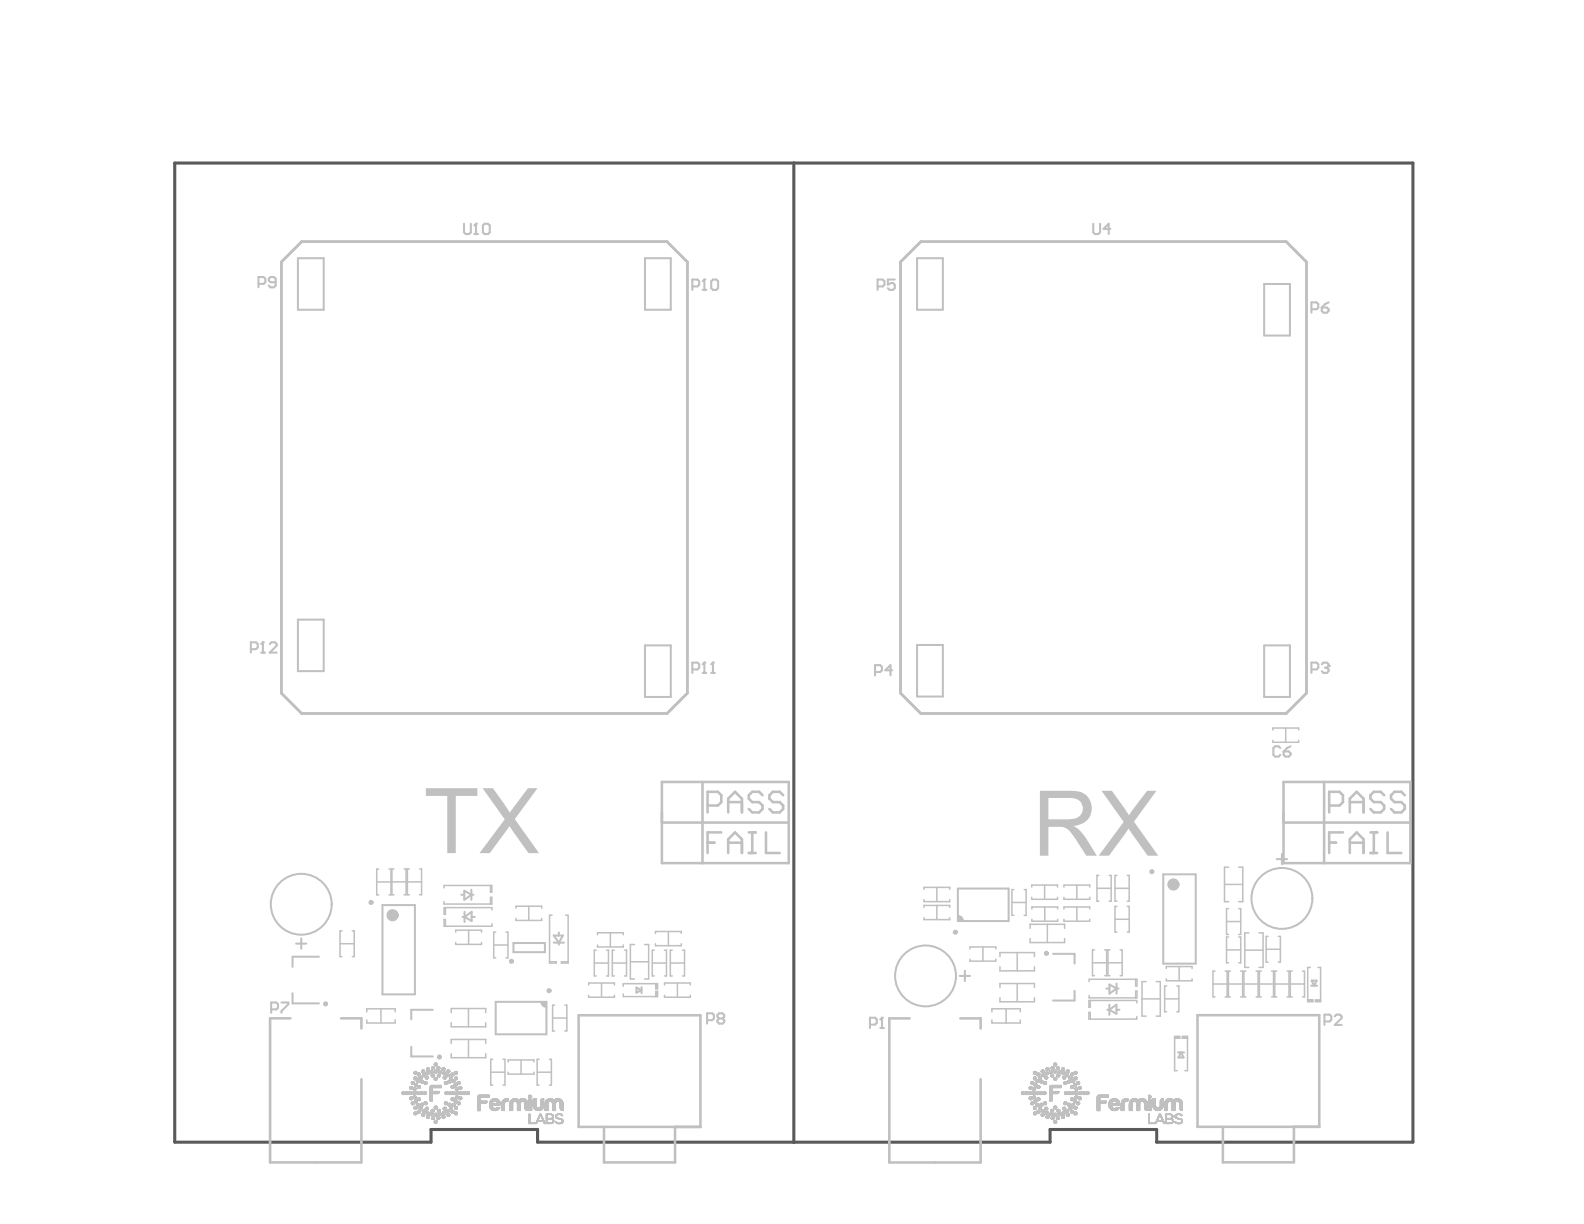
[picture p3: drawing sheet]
<svg xmlns="http://www.w3.org/2000/svg" width="279mm" height="216mm" viewBox="0 0 279 216" stroke-linecap="round" stroke-linejoin="round" font-family="sans-serif">
<path d="M30.8 28.8h218.4v172.7h-45.2v-2.3h-18.8v2.3h-90.4v-2.3h-18.8v2.3h-45.2zM140 28.8v172.7" fill="none" stroke="#5a5a5a" stroke-width=".54"/>
<g fill="#c0c0c0">
<path d="M95.5 176.7h.9v.9h-.4l-.5-.5z"/>
<path d="M169 161.6h.3l.6 .5v.4h-.9z"/>
</g>
<g fill="none" stroke="#c0c0c0" stroke-width=".45">
<path d="M49.6 46.2l3.6-3.6h64.5l3.5 3.6v76.1l-3.5 3.6h-64.5l-3.6-3.6zM158.8 46.2l3.6-3.6h64.5l3.6 3.6v76.1l-3.6 3.6h-64.5l-3.6-3.6zM116.8 137.9h22.3v14.3h-22.3zM123.9 137.9v14.3M226.4 137.9h22.4v14.3h-22.4zM233.6 137.9v14.3M116.8 145.1h22.3M226.4 145.1h22.4M51.2 179.6h-3.6v25.4h16.2v-14.6M60.2 179.6h3.6v1.8M102.1 179.1h21.4v19.7h-21.4zM160.4 179.6h-3.5v25.4h16.1v-14.6"/>
<path d="M169.4 179.6h3.6v1.8M211.2 179.1h21.5v19.7h-21.5zM106.5 198.8v6.2h12.6v-6.2M215.7 198.8v6.2h12.5v-6.2"/>
</g>
<g fill="none" stroke="#c0c0c0" stroke-width=".36">
<path d="M52.5 45.5h4.6v9.1h-4.6zM113.8 45.5h4.5v9.1h-4.5zM161.8 45.5h4.5v9.1h-4.5zM223 50.1h4.5v9.1h-4.5zM52.5 109.3h4.6v9.1h-4.6zM113.8 113.8h4.5v9.1h-4.5zM161.8 113.8h4.5v9.1h-4.5zM223 113.8h4.5v9.1h-4.5zM67.5 159.6h5.7v15.8h-5.7zM81.4 157.8h.5M81.9 157.1l1.2 .7-1.2 .9zM83.1 156.9v1.8"/>
<path d="M83.1 157.8h.4M169 156.7h8.9v5.8h-8.9zM205.2 154.2h5.7v15.8h-5.7zM225.2 151.5h1.8M226.1 150.6v1.8M51.6 175.2v1.8h4.7M52.2 166.4h1.8M53.1 165.5v1.8M56.3 168.8h-4.7v1.7M76.3 178.1h-3.8v1.7M81.6 161.7h.3M81.9 160.8v1.8"/>
<path d="M81.9 161.7l1.3-.9v1.7zM83.2 161.7h.5M87.4 176.7h9v5.7h-9zM90.6 166.3h5.5v1.7h-5.5zM97.7 166.3h1.8M97.7 165h1.6l-.7 1.3zM98.6 164.5v.5M98.6 166.3v.3M112.3 174.2l.9 .4-.9 .5zM113.2 174.1v1.1M169.3 172.1h1.8M170.2 171.2v1.9"/>
<path d="M185.7 168.2h3.8v1.7M189.5 174.8v1.7h-3.8M195.2 174.4h.5M195.3 178.1h.4M195.7 177.2v1.8M195.7 178.1l1.2-.9v1.6zM195.7 173.7l1.2 .7-1.2 .9zM196.9 178.1h.6M196.9 173.5v1.8M196.9 174.4h.4M231.3 173.9h1M231.4 173h.8l-.4 .9z"/>
<path d="M72.5 184.6v1.7h3.8M207.8 185.6h1.1M208.3 185.6l.5 .9h-.9z"/>
</g>
<g fill="none" stroke="#c0c0c0" stroke-width=".27">
<path d="M224.5 128.8v-.4h4.6v.4M224.5 130.6v.3h4.6v-.3M226.8 128.4v2.5M66.5 155.6h2.5M66.8 153.3h-.3v4.5h.3M68.6 153.3h.4v4.5h-.4M69.1 155.6h2.5M69.5 153.3h-.4v4.5h.4M71.3 153.3h.3v4.5h-.3M71.9 155.6h2.5M72.2 153.3h-.3v4.5h.3M74 153.3h.4v4.5h-.4"/>
<path d="M78.3 159v.5h8.5v-1.2h-.3v1.2M86.5 156.2v1.2h.3v-1.2h-8.5v.4M93.3 159.8v2.6M163 156.9v-.4h4.5v.4M163 158.7v.3h4.5v-.3M165.2 156.5v2.5M165.2 159.7v2.5M178.5 159.2h2.5M178.8 156.9h-.3v4.6h.3M180.7 156.9h.3v4.6h-.3M182 156.5v-.4h4.5v.4M182 158.3v.3h4.5v-.3"/>
<path d="M184.3 156.1v2.5M184.3 160v2.5M187.7 158.3v.3h4.5v-.3M187.7 156.5v-.4h4.5v.4M189.9 156.1v2.5M189.9 160v2.5M193.5 156.7h2.5M193.8 154.4h-.3v4.6h.3M195.7 154.4h.3v4.6h-.3M196.7 156.7h2.5M197 159.9h-.3v4.5h.3M197 154.4h-.3v4.6h.3"/>
<path d="M198.8 159.9h.4v4.5h-.4M198.8 154.4h.4v4.6h-.4M216 156h3.2M216.7 153h-.7v6h.7M218.5 153h.7v6h-.7M60 166.5h2.5M60.3 164.2h-.3v4.5h.3M62.1 164.2h.4v4.5h-.4M64.7 178.5v-.6h5v.6M64.7 179.9v.5h5v-.5M67.2 177.9v2.5M78.6 160.1v1.2h-.3v-1.2h8.5v.4"/>
<path d="M79.6 178.6v-.7h6.1v.7M80.4 164.4v-.3h4.5v.3M80.4 166.2v.4h4.5v-.4M82.6 177.9v3.2M82.7 164.1v2.5M86.8 162.9v.5h-8.5v-1.2h.3v1.2M87.1 166.7h2.5M87.4 164.4h-.3v4.6h.3M89.3 164.4h.3v4.6h-.3M91 160.2v-.4h4.5v.4M91 162v.4h4.5v-.4M97.4 161.4h-.5v8.5h1.2v-.3h-1.2"/>
<path d="M97.5 179.6h2.5M97.8 177.3h-.3v4.5h.3M99.6 177.3h.4v4.5h-.4M99.8 161.4h.4v8.5h-1.2v-.3h1.2M103.8 173.7v-.3h4.6v.3M103.8 175.6v.3h4.6v-.3M104.8 169.9h2.5M105.2 167.6h-.4v4.5h.4M105.4 164.9v-.4h4.5v.4M105.4 166.7v.3h4.5v-.3M106.1 173.4v2.5M107 167.6h.3v4.5h-.3"/>
<path d="M107.7 164.5v2.5M108 169.9h2.5M108.3 167.6h-.3v4.5h.3M109.9 175.3v.5h6.1v-.9h-.3v.9M110.2 167.6h.3v4.5h-.3M111.2 169.6h3.2M111.9 166.6h-.7v6.1h.7M113.7 166.6h.7v6.1h-.7M115.1 169.9h2.5M115.4 167.6h-.3v4.5h.3M115.6 164.6v-.3h4.6v.3M115.6 166.5v.3h4.6v-.3"/>
<path d="M115.7 173.5v.9h.3v-.9h-6.1v.5M117.2 173.7v-.3h4.6v.3M117.2 175.6v.3h4.6v-.3M117.2 167.6h.4v4.5h-.4M117.9 164.3v2.5M118.2 169.9h2.5M118.6 167.6h-.4v4.5h.4M119.5 173.4v2.5M120.4 167.6h.3v4.5h-.3M163 160.1v-.4h4.5v.4M163 161.9v.3h4.5v-.3M171.1 167.4v-.4h4.5v.4"/>
<path d="M171.1 169.2v.3h4.5v-.3M173.4 167v2.5M175 179.9v.5h5v-.5M175 178.5v-.6h5v.6M176.4 176v.7h6.1v-.7M176.4 168.7v-.7h6.1v.7M176.4 170.5v.7h6.1v-.7M176.4 174.2v-.7h6.1v.7M177.5 177.9v2.5M179.4 168v3.2M179.4 173.5v3.2M181.7 163.8v-.8h6.1v.8"/>
<path d="M181.7 165.5v.8h6.1v-.8M182 160.3v-.3h4.6v.3M182 162.1v.4h4.6v-.4M184.7 163v3.3M187.7 160.3v-.3h4.5v.3M187.7 162.1v.4h4.5v-.4M192.1 175.6v.4h8.4v-1.2h-.2v1.2M192.3 176.5v1.2h-.2v-1.2h8.4v.4M192.7 169.8h2.5M193 167.6h-.3v4.5h.3M194.9 167.6h.3v4.5h-.3M195.4 169.8h2.5"/>
<path d="M195.8 167.6h-.4v4.5h.4M196.7 162.1h2.5M197.6 167.6h.3v4.5h-.3M200.3 172.7v1.2h.2v-1.2h-8.4v.5M200.5 179.3v.5h-8.4v-1.2h.2v1.2M201.4 176.2h3.3M202.2 173.1h-.8v6.1h.8M203.9 173.1h.8v6.1h-.8M205.4 176.2h2.5M205.7 170.8v-.3h4.6v.3M205.7 172.7v.3h4.6v-.3M205.8 173.9h-.4v4.6h.4"/>
<path d="M207.6 173.9h.3v4.6h-.3M208 170.5v2.5M214 173.6h2.5M214.3 171.3h-.3v4.5h.3M216.1 171.3h.4v4.5h-.4M216.3 167.6h2.6M216.3 162.6h2.6M216.7 173.6h2.5M216.7 165.3h-.4v4.5h.4M216.7 160.3h-.4v4.5h.4M217 171.3h-.3v4.5h.3M218.5 165.3h.4v4.5h-.4"/>
<path d="M218.5 160.3h.4v4.5h-.4M218.8 171.3h.4v4.5h-.4M219.4 173.6h2.5M219.6 167.6h3.2M219.8 171.3h-.4v4.5h.4M220.3 164.6h-.7v6h.7M221.6 171.3h.3v4.5h-.3M222.1 164.6h.7v6h-.7M222.1 173.6h2.5M222.5 171.3h-.4v4.5h.4M223.3 167.4h2.5M223.7 165.2h-.4v4.5h.4"/>
<path d="M224.3 171.3h.3v4.5h-.3M224.9 173.6h2.5M225.2 171.3h-.3v4.5h.3M225.5 165.2h.3v4.5h-.3M227 171.3h.4v4.5h-.4M227.6 173.6h2.5M227.9 171.3h-.3v4.5h.3M229.8 171.3h.3v4.5h-.3M231.1 170.6h-.4v6.1h.9v-.3h-.9M232.5 170.6h.4v6.1h-.9v-.3h.9M79.6 180.4v.7h6.1v-.7M79.6 184.1v-.8h6.1v.8"/>
<path d="M79.6 185.9v.7h6.1v-.7M82.6 183.3v3.3M86.6 189.1h2.5M86.9 186.8h-.3v4.6h.3M88.7 186.8h.4v4.6h-.4M89.6 187.3v-.3h4.6v.3M89.6 189.1v.4h4.6v-.4M91.9 187v2.5M94.7 189.1h2.6M95.1 186.8h-.4v4.6h.4M96.9 186.8h.4v4.6h-.4M207.2 183.1h.9v-.3h-.9v6.1h.4"/>
<path d="M209.5 183.1h-.9v-.3h.9v6.1h-.5"/>
</g>
<g fill="none" stroke="#c0c0c0" stroke-width=".18">
<path d="M70.9 192.8h.5M70.9 192.9h.5M70.9 192.7h.5M70.9 193h.5M71 192.6h.4M71 193h.4M71 192.6h.3M71 193h.3M71.5 192.7l.6 .1M71.5 192.8h.6M71.5 192.7h.6M71.6 192.7h.4"/>
<path d="M71.6 192.6h.4M71.6 193h.4M71.7 192.6h.2M71.7 193h.2M72 193h-.4M72.1 192.9h-.6M72.2 192.8h.5M72.2 192.7h.5M72.2 192.9h.5M72.2 193h.5M72.2 193h.4M72.2 192.6h.4"/>
<path d="M72.3 191.8h.5M72.3 191.9h.5M72.3 193.7h.5M72.3 193.8h.5M72.3 192h.5M72.3 193.6h.5M72.3 193h.3M72.3 192.6h.3M72.3 191.7h.5M72.3 193.9h.5M72.3 191.7h.4M72.3 192.1h.4"/>
<path d="M72.3 193.6h.4M72.3 193.9h.4M72.4 192.1h.3M72.4 193.5h.3M72.4 191.7h.3M72.4 194h.3M72.5 192.2h.1M72.5 193.5h.1M72.5 191h.6M72.5 191.1h.6M72.5 194.6h.6M72.5 194.7h.6"/>
<path d="M72.6 191.1h.5M72.6 194.5h.5M72.6 190.9h.5M72.6 191.1h.4M72.6 194.5h.4M72.6 190.9h.4M72.6 194.4h.4M72.6 190.8h.4M72.6 194.8h.4M72.7 191.2h.3M72.7 194.4h.3M72.7 190.8h.2"/>
<path d="M72.7 192.9h-.5M72.7 194.8h.2M72.7 192.8h-.5M72.8 191.3h.1M72.8 193.8l-.5 .1M72.8 194.3h.1M72.8 192.8h.5M72.8 192.9h.5M72.8 192.7h.5M72.8 193h.5M72.9 192.1h.5M72.9 192.6h.4"/>
<path d="M72.9 193h.4M72.9 193.5h.5M72.9 193.6h.5M72.9 192h.5M72.9 192.2h.5M72.9 193.7h.5M72.9 193.4h.5M72.9 191.9h.5M72.9 192.6h.3M72.9 193h.3M72.9 192.2h.4M72.9 193.4h.4"/>
<path d="M72.9 193.7h.4M73 191.9h.3M73 192.3h.3M73 193.3h.3M73 189.2h.5M73 189.3h.5M73 190.2h.5M73 191.8h.3M73 193.8h.3M73 195.3l.5 .1M73 195.4h.5M73 196.3h.5"/>
<path d="M73 196.4h.5M73 190.1h.5M73 191.2h-.4M73 195.3h.5M73 196.5h.5M73 189.1h.5M73 194.8h-.4M73 195.6h.5M73.1 196.2h.4M73.1 192.3h.1M73.1 194.7h-.5M73.1 189.1h.4"/>
<path d="M73.1 190h.4M73.1 190.4h.4M73.1 191.3h.5M73.1 191.4h.5M73.1 194.2h.5M73.1 194.3h.5M73.1 195.2h.4M73.1 195.6h.4M73.1 189.4h.4M73.1 193.3h.1M73.1 191.5h.5M73.1 194.4h.5"/>
<path d="M73.1 189h.3M73.1 190.4h.3M73.1 191.2h.5M73.1 194.1h.5M73.1 196.6h.3M73.1 190h.3M73.1 195.2h.3M73.1 195.6h.3M73.1 189.5h.3M73.1 196.2h.3M73.2 191.2h.3M73.2 194.5h.3"/>
<path d="M73.2 191.6h.3M73.2 194h.3M73.2 191.1h.3M73.2 196.7h.1M73.2 189h.1M73.3 191.6h.1M73.4 190.7h.6M73.4 192.7l.6 .1M73.4 192.8h.6M73.4 194.9h.6M73.4 190.6h.6M73.4 190.8h.6"/>
<path d="M73.4 192.7h.5M73.4 194.8h.6M73.5 190.6h.5M73.5 195h.5M73.5 190.8h.4M73.5 192.7h.4M73.5 194.8h.4M73.5 190.6h.4M73.5 196.6h-.4M73.5 190.9h.4M73.5 192.6h.4M73.5 193h.4"/>
<path d="M73.5 194.7h.4M73.5 189.4h-.4M73.5 190.3l-.5 .1M73.5 190.5h.4M73.5 195.1h.4M73.5 196.5h-.5M73.5 189.3h-.5M73.5 190.3h-.5M73.5 195.5h-.5M73.5 193h.3M73.6 192.6h.2M73.6 194.7h.3"/>
<path d="M73.6 190.5h.2M73.6 195.2h.2M73.6 191.7h.6M73.6 191.8h.6M73.6 193.9h.6M73.6 189.5h.6M73.6 189.6h.6M73.6 191.7h.5M73.6 191.8h.5M73.6 193.8h.5M73.6 194h.5M73.6 196.1h.6"/>
<path d="M73.6 189.4l.6 .1M73.6 196h.6M73.6 189.4h.5M73.6 191.6h.5M73.6 196.2h.5M73.7 189.6h.4M73.7 191h.1M73.7 196h.4M73.7 191.6h.4M73.7 191.9h.4M73.7 193.7h.4M73.7 194.1h.4"/>
<path d="M73.7 196.3h.4M73.7 189.4h.4M73.7 189.7h.4M73.7 194.7h.1M73.7 195.9h.4M73.7 189.3h.4M73.7 191.5h.4M73.8 189.3h.2M73.8 191.5h.2M73.8 192h.2M73.8 194.1h.2M73.8 196.3h.2"/>
<path d="M73.8 193.6h.2M73.8 189.8h.2M73.8 195.8h.2M73.9 190.1h.5M73.9 195.4l.5 .1M73.9 195.5h.5M73.9 195.4h.5M73.9 195.6h.5M73.9 190h.5M73.9 190.3h.5M73.9 193h-.4M73.9 195.1h-.4"/>
<path d="M74 190h.4M74 192.9h-.6M74 195.6h.4M74 190.3h.4M74 195h-.6M74 195.3h.4M74 190.7h-.6M74 189.9h.4M74 195.7h.4M74 190.3h.3M74 195.3h.3M74 195.7h.3"/>
<path d="M74.1 189.9h.2M74.1 192.8h.5M74.1 192.7h.5M74.1 192.9h.5M74.1 193h.5M74.1 190.4h.1M74.1 193h.4M74.1 195.2h.1M74.1 192.6h.4M74.2 189.6h-.6M74.2 193.9h-.6M74.2 196.2h-.6"/>
<path d="M74.2 190.7h.5M74.2 190.8h.5M74.2 194.8h.5M74.2 190.9h.5M74.2 192.6h.3M74.2 193h.3M74.2 194.7h.5M74.2 194.9h.5M74.2 190.6h.5M74.2 195h.5M74.2 190.6h.4M74.2 195h.4"/>
<path d="M74.3 191h.3M74.3 194.7h.3M74.3 195.1h.3M74.3 190.6h.3M74.3 194.6h.3M74.4 188.9h.5M74.4 189h.5M74.4 195.1h.1M74.4 196.6h.5M74.4 196.7h.5M74.4 189.1h.5M74.4 190.5h.1"/>
<path d="M74.4 196.5l.5 .1M74.4 188.8h.5M74.4 196.5h.5M74.4 190.2h-.5M74.4 195.6h-.5M74.5 188.8h.3M74.5 196.8h.3M74.5 189.6h.5M74.5 189.7h.5M74.5 195.9h.5M74.5 196h.5M74.5 189.2h.3"/>
<path d="M74.5 196.4h.3M74.5 189.5h.5M74.5 189.8h.5M74.5 195.8h.5M74.5 196.1h.5M74.5 196.9h.3M74.6 189.5h.3M74.6 196.2h.3M74.6 189.9h.3M74.6 192.9h-.5M74.6 195.8h.3M74.6 189.2h.1"/>
<path d="M74.6 192.8h-.5M74.6 196.4h.1M74.6 196.9h.1M74.6 189.4h.3M74.6 195.7h.3M74.7 192.8h.5M74.7 192.9h.5M74.7 190.8h-.5M74.7 192.7h.5M74.7 194.9h-.5M74.7 193h.5M74.8 192.6h.4"/>
<path d="M74.8 193h.4M74.8 191h.5M74.8 194.6h.5M74.8 191.1h.5M74.8 194.5h.5M74.8 194.5l.5 .1M74.8 194.7h.5M74.8 192.6h.3M74.8 193h.3M74.8 190.9h.5M74.9 189.2h-.5M74.9 190.9h.4"/>
<path d="M74.9 191.2h.4M74.9 194.4h.4M74.9 196.8h-.5M74.9 190.8h.4M74.9 194.8h.4M74.9 191.2h.3M74.9 194.4h.3M74.9 196.7l-.5 .1M74.9 196.7h-.5M75 194.8h.2M75 190.8h.2M75 191.3h.2"/>
<path d="M75 194.3h.1M75 190h.5M75 190.1h.5M75 195.5h.5M75 195.6h.5M75 196l-.5 .1M75 190.2h.5M75 189.9h.5M75 195.7h.5M75.1 195.4h.4M75.1 189.9h.4M75.1 190.3h.4"/>
<path d="M75.1 195.7h.4M75.1 195.8h.3M75.1 189.9h.3M75.1 190.3h.3M75.1 189.3h.6M75.1 195.3h.3M75.1 196.3h.6M75.1 189.2h.6M75.1 196.2h.6M75.1 196.4h.6M75.2 189.4h.4M75.2 196.4h.4"/>
<path d="M75.2 189.2h.4M75.2 196.2h.4M75.2 189.1h.4M75.2 189.5h.4M75.2 196.5h.4M75.2 188.6h.6M75.2 195.8h.1M75.2 197h.6M75.2 188.5h.6M75.2 188.5l.6 .1M75.2 188.7h.6M75.2 189.8h.1"/>
<path d="M75.2 196.1h.4M75.2 197.1h.6M75.3 188.5h.4M75.3 188.7h.4M75.3 196.9h.4M75.3 197.1h.4M75.3 188.8h.4M75.3 197.2h.4M75.3 188.4h.4M75.3 189.6h.2M75.3 189.1h.2M75.3 194.8h-.4"/>
<path d="M75.3 196.1h.2M75.3 196.6h.2M75.3 196.8h.4M75.3 191.1h-.5M75.3 194.6h-.5M75.4 188.8h.2M75.4 196.8h.2M75.4 197.3h.2M75.4 188.4h.2M75.5 195.6l-.5 .1M75.5 190.1h-.5M75.5 195.6h-.5"/>
<path d="M75.7 189.4h-.6M75.8 188.6l-.6 .1M75.8 197.1h-.6M75.9 189h.5M75.9 189.1h.5M75.9 189.2h.5M75.9 191.9h.4M75.9 192h.4M75.9 196.5h.5M75.9 191.7h2M75.9 191.8h2M75.9 192.1h.4"/>
<path d="M75.9 192.2h.4M75.9 192.3h.4M75.9 192.4h.4M75.9 192.5h.4M75.9 192.5h1.6M75.9 192.6h1.6M75.9 193h.4M75.9 193.1h.4M75.9 193.2h.4M75.9 193.3h.4M75.9 193.4h.4M75.9 193.5h.4"/>
<path d="M75.9 193.6h.4M75.9 193.7h.4M75.9 193.8h.4M75.9 193.9h.4M75.9 194h.4M75.9 194.1h.4M75.9 194.2h.4M75.9 196.4h.5M75.9 196.7h.5M75.9 196.4h.4M75.9 188.9h.4M75.9 191.6h2"/>
<path d="M75.9 189.3h.4M75.9 196.3h.4M76 188.9h.3M76 196.7h.3M76 191.5h1.9M76 189.3h.2M76 196.3h.2M76 196.8h.2M76 188.8h.2M76 189.6h.6M76 189.6l.6 .1M76 189.7h.6"/>
<path d="M76 195.9h.6M76 196h.6M76.1 195.8h.5M76.1 189.6h.5M76.1 189.8h.4M76.1 195.8h.4M76.1 189.5h.4M76.1 196.1h.4M76.1 189.9h.4M76.1 188.4h.6M76.1 188.5h.6M76.1 197.2h.6"/>
<path d="M76.1 188.3h.6M76.1 195.7h.4M76.1 197.1h.6M76.1 191.4h1.8M76.2 197.1h.4M76.2 188.3h.4M76.2 196.2h.2M76.2 188.6h.4M76.2 189.5h.2M76.2 197h.4M76.2 188.2h.4M76.2 190h.2"/>
<path d="M76.2 197.4h.4M76.2 195.7h.2M76.2 197h.3M76.3 197.5h.2M76.3 188.2h.2M76.3 196.7h-.4M76.3 188.7h.2M76.3 189.2l-.4 .1M76.4 197h.1M76.4 196.6h-.5M76.6 196l-.5 .1M76.6 189.8h-.5"/>
<path d="M76.6 189.7l-.6 .1M76.6 196h-.6M76.6 187.7h.5M76.6 187.8h.5M76.6 189h.5M76.6 189.1h.5M76.6 190.2h.5M76.6 190.3h.5M76.6 195.3h.5M76.6 195.4h.5M76.6 196.6h.5M76.6 196.7h.5"/>
<path d="M76.6 197.8h.5M76.6 197.9h.5M76.6 188.9h.5M76.6 195.2l.5 .1M76.6 187.6h.5M76.6 190.4h.5M76.6 195.2h.5M76.6 195.5h.5M76.6 196.5h.5M76.6 198h.5M76.6 187.9h.5M76.6 189.2h.5"/>
<path d="M76.6 197.4h-.4M76.6 197.7h.5M76.6 188.5l-.4 .1M76.7 187.9h.4M76.7 190.1h.4M76.7 197.3h-.6M76.7 197.7h.4M76.7 188.8h.4M76.7 189.2h.4M76.7 196.4h.4M76.7 196.8h.4M76.7 187.6h.3"/>
<path d="M76.7 190.5h.3M76.7 198.1h.3M76.7 195.1h.3M76.7 188h.3M76.7 190.1h.3M76.7 195.6h.3M76.7 189.2h.3M76.7 197.7h.3M76.7 188.8h.3M76.7 196.4h.3M76.7 196.8h.3M76.7 187.5h.3"/>
<path d="M76.8 195.1h.2M76.8 195.6h.1M76.8 190h.1M76.8 188h.1M76.8 197.6h.1M76.8 188.8h.1M77.1 188.3h.5M77.1 188.4h.5M77.1 197.1l.5 .1M77.1 197.2h.5M77.1 197.3h.5M77.1 195.5h-.4"/>
<path d="M77.1 197.1h.5M77.1 188.5h.5M77.1 188.3h.4M77.1 197.4h.4M77.1 188.6h.4M77.1 197h.4M77.1 188.2h.4M77.1 189.7h.6M77.1 195.9h.6M77.1 196h.6M77.2 189.6h.5M77.2 189.8h.5"/>
<path d="M77.2 195.8h.5M77.2 188.6h.3M77.2 196h.5M77.2 197h.3M77.2 188.2h.2M77.2 189.5h.4M77.2 189.9h.4M77.2 197.5h.3M77.2 195.7l.4 .1M77.2 196.1h.4M77.2 192.9h-1.3M77.2 195.7h.4"/>
<path d="M77.3 188.7h.1M77.3 189.5h.2M77.3 196.2h.2M77.3 197h.1M77.3 190h.2M77.3 195.7h.2M77.3 189h.6M77.3 189.1h.6M77.3 192.9h-1.4M77.3 196.5h.6M77.3 196.6h.6M77.4 189.2h.4"/>
<path d="M77.4 196.4h.4M77.4 196.7h.4M77.4 189h.4M77.4 192.8h-1.5M77.4 188.9h.4M77.4 189.3h.4M77.4 196.3h.4M77.4 192.7l-1.5 .1M77.5 192.7h-1.6M77.5 189.3h.2M77.5 192.6l-1.6 .1M77.5 196.3h.2"/>
<path d="M77.5 192.6h-1.6M77.5 196.8h.2M77.5 188.8h.2M77.6 188.5h-.5M77.6 196.1h-.4M77.7 189.8h-.5M77.7 196h-.5M77.9 191.9h-2M77.9 189.2h-.6M78 188.6h.5M78 197h.5M78 197.1h.5"/>
<path d="M78 188.5h.5M78 196.9l.5 .1M78 188.7h.5M78 196.9h.5M78 196.9h.4M78 188.4h.4M78 188.8h.4M78 197.2h.4M78 189.2l.6 .1M78 189.3h.6M78 189.4h.6M78 196.3h.6"/>
<path d="M78 196.8h.4M78.1 189.2h.5M78.1 196.2h.5M78.1 197.2h.3M78.1 189.2h.4M78.1 196.2h.4M78.1 196.4h.4M78.1 189.5h.4M78.1 188.8h.2M78.1 189.1h.4M78.1 196.1l.4 .1M78.1 196.8h.2"/>
<path d="M78.1 197.3h.2M78.1 188.4h.2M78.1 196.1h.4M78.1 196.5h.4M78.2 190h.5M78.2 190.1h.5M78.2 195.5h.5M78.2 195.6h.5M78.2 189.6h.2M78.2 195.4h.5M78.2 196.1h.2M78.2 196.6h.2"/>
<path d="M78.2 189.1h.2M78.2 189.9h.5M78.2 195.7h.5M78.2 190.2h.5M78.2 189.9h.4M78.2 190.3h.4M78.2 195.4h.4M78.2 195.7h.4M78.3 195.8h.3M78.3 189.9h.3M78.3 190.3h.3M78.3 195.3h.3"/>
<path d="M78.4 191h.5M78.4 191.1h.5M78.4 194.6h.5M78.4 195.8h.1M78.4 189.8h.1M78.4 194.5h.5M78.4 190.9h.5M78.4 194.7h.5M78.4 194.8h.5M78.4 191.2h.5M78.4 194.4h.5M78.5 190.8h.3"/>
<path d="M78.5 194.8h.3M78.5 191.2h.3M78.5 194.4h.3M78.5 188.7h-.5M78.5 192.8h.5M78.5 192.9h.5M78.5 197.1h-.5M78.5 192.7h.5M78.5 193h.5M78.5 196.5h-.4M78.6 189.4h-.5M78.6 191.3h.1"/>
<path d="M78.6 192.6h.4M78.6 193h.4M78.6 194.3h.1M78.6 196.4h-.5M78.6 189.3l-.6 .1M78.6 196.3l-.6 .1M78.6 192.6h.3M78.6 193h.3M78.7 189.6h.5M78.7 189.7h.5M78.7 190.2h-.5M78.7 195.9h.5"/>
<path d="M78.7 196h.5M78.7 189.5h.5M78.7 189.8h.5M78.7 195.8h.5M78.7 196.1h.5M78.8 189.5h.4M78.8 189.8h.4M78.8 195.8h.4M78.8 196.1h.4M78.8 196.2h.4M78.8 189.9h.3M78.8 195.8h.3"/>
<path d="M78.8 188.9h.5M78.8 189h.5M78.8 196.6h.5M78.8 196.7h.5M78.8 189.1h.5M78.8 188.8h.5M78.8 196.5h.5M78.8 196.8h.5M78.9 189.4h.2M78.9 189.9h.2M78.9 195.7h.2M78.9 196.2h.2"/>
<path d="M78.9 189.2h.4M78.9 196.5h.4M78.9 196.8h.4M78.9 188.8h.4M78.9 189.2h.3M78.9 191.1h-.5M78.9 194.7h-.5M78.9 188.8h.3M78.9 196.4h.3M78.9 196.9h.3M79 189.2h.1M79 190.7h.5"/>
<path d="M79 190.8h.5M79 194.8h.5M79 194.9h.5M79 194.7h.5M79 196.4h.1M79 190.6h.5M79 195h.5M79.1 194.7h.4M79.1 196.9h.1M79.1 190.6h.4M79.1 195h.4M79.1 191h.4"/>
<path d="M79.1 192.8h.6M79.1 190.6h.3M79.1 192.7h.6M79.1 192.9h.6M79.1 195.1h.3M79.1 191h.3M79.1 192.7h.5M79.1 192.9h.5M79.1 194.6h.3M79.2 192.7h.4M79.2 192.6h.4M79.2 193h.4"/>
<path d="M79.2 195.1h.1M79.2 190.5h.1M79.2 193h.3M79.3 192.6h.2M79.3 190.1h.5M79.3 190.2h.5M79.3 195.5h.5M79.3 195.6h.5M79.3 195.4h.5M79.3 190h.5M79.3 190.3h.5M79.3 195.3h.5"/>
<path d="M79.3 189h-.5M79.4 189.9h.3M79.4 195.7h.3M79.4 190.3h.3M79.4 195.3h.3M79.5 190.4h.1M79.5 195.2h.1M79.5 190.9h-.4M79.5 190.9h-.5M79.5 189.5h.6M79.5 196.1h.6M79.6 189.5h.5"/>
<path d="M79.6 189.6h.5M79.6 191.7h.5M79.6 193.9h.5M79.6 196h.5M79.6 196l.5 .1M79.6 196.2h.5M79.6 191.8h.5M79.6 193.8h.5M79.6 194h.5M79.6 189.4h.5M79.6 191.6h.5M79.6 189.4h.4"/>
<path d="M79.6 189.7h.4M79.6 195.9h.4M79.6 191.6h.4M79.6 191.9h.4M79.6 193.7h.4M79.6 193h-.4M79.6 189.3h.4M79.6 196.3h.4M79.7 189.7h.3M79.7 194.1h.3M79.7 195.9h.3M79.7 191.5h.3"/>
<path d="M79.7 191.9h.3M79.7 193.7h.3M79.7 196.3h.2M79.7 189.3h.2M79.7 189.8h.2M79.7 191.5h.2M79.7 192h.2M79.7 194.1h.2M79.7 190.7h.6M79.7 193.6h.2M79.7 194.9h.6M79.7 195.8h.2"/>
<path d="M79.8 190.6h.5M79.8 190.7h.5M79.8 192.8h.5M79.8 192.9h.5M79.8 194.8h.5M79.8 195h.5M79.8 190.8h.5M79.8 192.7h.5M79.8 190.3h-.5M79.8 190.6h.4M79.8 193h.5M79.8 195.1h.4"/>
<path d="M79.8 195.6h-.5M79.8 190.9h.4M79.8 194.7h.4M79.8 190.5h.4M79.8 192.6h.4M79.8 193h.4M79.9 190.9h.3M79.9 194.7h.3M79.9 192.6h.3M79.9 193h.3M79.9 195.2h.3M79.9 190.5h.3"/>
<path d="M80 191h.1M80 194.7h.1M80 194.1h-.4M80 196.3h-.4M80.1 189.6h-.5M80.1 191.3h.5M80.1 194.2h.5M80.1 194.3h.5M80.1 196.1l-.5 .1M80.1 191.4h.5M80.1 191.8h-.5M80.1 191.5h.5"/>
<path d="M80.1 194.4h.5M80.1 194.1h.5M80.1 191.2h.5M80.2 191.5h.4M80.2 194.1h.4M80.2 189.2h.5M80.2 190.2h.5M80.2 190.3h.5M80.2 191.2h.4M80.2 194.5h.4M80.2 195.4h.5M80.2 195.5h.5"/>
<path d="M80.2 196.3h.5M80.2 196.4h.5M80.2 189.1h.5M80.2 189.3h.5M80.2 190.1h.5M80.2 195.3h.5M80.2 196.5h.5M80.2 189.4h.5M80.2 195.6h.5M80.2 196.2h.5M80.2 191.6h.3M80.2 194h.3"/>
<path d="M80.2 189.1h.4M80.2 191.1h.3M80.2 194.5h.3M80.2 196.6h.4M80.2 189.4h.4M80.2 190h.4M80.2 190.4h.4M80.2 195.2h.4M80.2 195.6h.4M80.3 196.2h.3M80.3 190.8h-.5M80.3 196.6h.3"/>
<path d="M80.3 189h.3M80.3 190.7l-.5 .1M80.3 194.9l-.5 .1M80.3 190h.3M80.3 190.4h.3M80.3 195.2h.3M80.3 195.6h.3M80.3 189.5h.3M80.3 192l.6 .1M80.3 192.1h.6M80.3 193.5h.6M80.3 192h.5"/>
<path d="M80.3 192.1h.5M80.3 192.2h.5M80.3 193.5h.5M80.3 193.6h.5M80.3 193.7h.5M80.3 193.4h.5M80.4 191.6h.1M80.4 191.9h.4M80.4 193.7h.4M80.4 192.2h.4M80.4 193.4h.4M80.4 196.7h.1"/>
<path d="M80.4 192.8h.5M80.4 189h.1M80.4 192.7h.5M80.4 192.3h.3M80.4 193h.5M80.4 193.3h.3M80.5 191.8h.2M80.5 192.6h.4M80.5 193h.4M80.5 193.8h.2M80.5 192.3h.1M80.5 192.6h.3"/>
<path d="M80.5 193h.3M80.5 193.3h.1M80.6 191h.6M80.6 191.4h-.5M80.6 194.6h.6M80.7 190.9h.5M80.7 191.1h.5M80.7 194.5h.5M80.7 194.7h.5M80.7 190.9h.4M80.7 191.1h.4M80.7 194.5h.4"/>
<path d="M80.7 194.8h.4M80.7 191.2h.4M80.7 189.3h-.5M80.7 194.4h.4M80.7 196.4l-.5 .1M80.7 190.8h.4M80.8 191.2h.3M80.8 194.4h.3M80.8 190.8h.2M80.8 194.8h.2M80.9 191.3h.1M80.9 193.6h-.6"/>
<path d="M80.9 194.3h.1M80.9 192.9h-.5M80.9 191.8h.6M80.9 191.9h.6M80.9 193.7h.6M80.9 193.8h.6M80.9 192h.5M80.9 193.6h.5M80.9 191.8h.5M80.9 193.8h.5M81 192h.4M81 193.6h.4"/>
<path d="M81 191.7h.4M81 193.9h.4M81 192.1h.4M81 192.8h.6M81 192.7h.5M81 192.9h.5M81 193.5h.3M81 191.7h.3M81 194h.3M81.1 192.7h.4M81.1 193h.4M81.1 192.6h.4"/>
<path d="M81.1 192.2h.2M81.1 193.5h.2M81.1 193h.3M81.2 192.6h.2M81.2 191.1h-.6M81.2 194.7h-.6M81.5 193h-.4M81.7 192.8h.5M81.7 192.9h.5M81.7 192.7h.5M81.7 193h.5M81.7 192.6h.4"/>
<path d="M81.7 193h.4M81.8 192.6h.3M81.8 193h.3M82.3 192.7l.5 .1M82.3 192.8h.5M82.3 192.7h.5M82.4 192.6h.4M82.4 193h.4M82.4 192.6h.3M82.4 193h.3M82.8 193h-.5M82.8 192.9h-.5"/>
<path d="M84.3 193.5h2M84.3 193.6h.4M84.3 193.7h.4M84.3 193.8h.4M84.3 193.9h.4M84.3 194h.4M84.3 194.1h.4M84.3 194.2h1.6M84.3 194.3h1.6M84.3 194.7h.4M84.3 194.8h.4M84.3 194.9h.4"/>
<path d="M84.3 195h.4M84.3 195.1h.4M84.3 195.2h.4M84.3 195.3h.4M84.3 195.4h.4M84.3 195.5h.4M84.3 195.6h.4M84.3 195.7h.4M84.3 195.8h.4M84.3 195.9h.4M84.3 193.4h2M84.3 193.3h2"/>
<path d="M84.4 193.2h1.9M84.5 193.2h1.8M85.6 194.6h-1.3M85.7 194.6h-1.4M85.8 194.5l-1.5 .1M85.8 194.5h-1.5M85.9 194.5h-1.6M85.9 194.4h-1.6M85.9 194.3h-1.6M86.3 193.6h-2M86.3 194.6h.6M86.3 194.7h1.9"/>
<path d="M86.3 194.8h1.9M86.3 195h.6M86.3 195.1h.5M86.3 194.5h.6M86.3 195.1h.6M86.4 195.2h.5M86.4 195.2l.5 .1M86.4 195.3h.5M86.4 195.3l.6 .1M86.4 195.4h.6M86.4 195.4l.7 .1M86.5 195.5h.6"/>
<path d="M86.5 194.2h1.6M86.5 195.5h1.6M86.5 194.1h1.5M86.5 195.6h1.5M86.6 194.1h1.4M86.6 195.6h1.4M86.6 194h1.3M86.7 194h1.2M86.7 195.7h1.2M86.7 194h1.1M86.7 195.7h1.1M86.8 193.9h1"/>
<path d="M86.8 195.8h1M86.9 194.6h-.6M86.9 193.9h.8M86.9 194.5h-.5M86.9 195.8h.8M86.9 194.4h-.5M87 193.8h.6M87 194.3h-.6M87 195.9h.6M87.1 194.2l-.7 .1M87.2 195.9h.2M87.2 193.8h.2"/>
<path d="M87.5 194.2l.6 .1M87.5 194.3h.6M87.6 194.3h.6M87.6 194.4h.6M87.7 194.4h.5M87.7 194.5h.5M87.7 194.6h.5M88.1 195h-1.8M88.1 194.2h-1.6M88.1 195.5h-.7M88.1 195.4l-.6 .1M88.2 194.9l-1.9 .1"/>
<path d="M88.2 195.4h-.6M88.2 195.3l-.6 .1M88.2 194.9h-1.9M88.2 194.8l-1.9 .1M88.5 194.7h.5M88.5 194.8h.5M88.5 194.9h.5M88.5 195h.5M88.5 195.1h.5M88.5 195.2h.5M88.5 195.3h.5M88.5 195.4h.5"/>
<path d="M88.5 195.5h.5M88.5 195.6h.5M88.5 195.7h.5M88.5 195.8h.5M88.5 194.6h.5M88.6 194.2h1.1M88.7 194.2h1M88.7 194.1h1M88.8 194h.9M88.9 194h.8M88.9 193.9h.8M89 195.9h-.5"/>
<path d="M89 194.7h-.5M89 194.6h-.5M89 194.5l-.5 .1M89 193.9h.7M89 194.5h-.5M89.1 194.5h-.6M89.1 194.4h-.6M89.1 194.4h-.5M89.2 193.8h.5M89.2 194.3h-.6M89.3 194.3h-.7M89.4 193.8h.3"/>
<path d="M89.4 194.2l-.8 .1M89.9 194.6h.5M89.9 194.7h.5M89.9 194.8h.5M89.9 194.9h.5M89.9 195h.5M89.9 195.1h.5M89.9 195.2h.5M89.9 195.3h.5M89.9 195.4h.5M89.9 195.5h.5M89.9 195.6h.5"/>
<path d="M89.9 195.7h.5M89.9 195.8h.5M89.9 195.9h.5M90.1 194.2h2.9M90.1 194.2h2.8M90.1 194.1h2.8M90.2 194.1h2.7M90.2 194h1.3M90.3 194h1.1M90.4 193.9h.9M90.4 194.6h-.5M90.5 193.9h.7"/>
<path d="M90.5 194.5l-.6 .1M90.5 194.5h-.5M90.5 194.4h-.5M90.6 194.4h-.6M90.6 193.8h.5M90.6 194.3h-.6M90.7 194.3h-.7M91 194.3h1M91.1 194.3h.9M91.1 194.4h.8M91.2 194.4h.7M91.2 194.5h.6"/>
<path d="M91.3 194.6h.5M91.3 194.7h.5M91.3 194.8h.5M91.3 194.9h.5M91.3 195h.5M91.3 195.1h.5M91.3 195.2h.5M91.3 195.3h.5M91.3 195.4h.5M91.3 195.5h.5M91.3 195.6h.5M91.3 195.7h.5"/>
<path d="M91.3 195.8h.5M91.3 195.9h.5M91.5 194h1.3M91.6 194h1.2M91.7 194h1M91.7 193.9h1M91.8 194.6l-.5 .1M91.8 193.9h.8M91.9 193.8h.6M92.3 194.3h.7M92.4 194.3h.6M92.5 194.4h.5"/>
<path d="M92.5 194.4h.6M92.5 194.5h.6M92.6 194.5h.5M92.6 194.6h.5M92.6 194.7h.5M92.6 194.8h.5M92.6 194.9h.5M92.6 195h.5M92.6 195.1h.5M92.6 195.2h.5M92.6 195.3h.5M92.6 195.4h.5"/>
<path d="M92.6 195.5h.5M92.6 195.6h.5M92.7 195.6h.4M92.7 195.7h.4M92.7 195.8h.4M92.8 195.8h.3M92.9 195.9h.2M93 194.3h-3M93.3 193.2h.3M93.3 193.3h.4M93.3 193.3l.4 .1M93.3 193.4h.5"/>
<path d="M93.3 193.5h.5M93.3 193.6h.5M93.3 193.8h.3M93.3 193.8l.3 .1M93.3 193.9h.4M93.3 193.9l.4 .1M93.3 194h.4M93.3 194h.5M93.3 194.1h.5M93.3 194.2h.5M93.3 194.3h.5M93.3 194.4h.5"/>
<path d="M93.3 194.5h.5M93.3 194.6h.5M93.3 194.7h.5M93.3 194.8h.5M93.3 194.9h.5M93.3 195h.5M93.3 195.1h.5M93.3 195.2h.5M93.3 195.3h.5M93.3 195.4h.5M93.3 195.5h.5M93.3 195.6h.5"/>
<path d="M93.3 195.7h.5M93.3 195.8h.5M93.3 195.9h.5M93.3 196.5h.2M93.3 196.6h.2M93.3 196.7h.2M93.3 196.8h.2M93.3 196.9h.2M93.3 197h.2M93.3 197.1h.2M93.3 197.2h.2M93.3 197.3h.2"/>
<path d="M93.3 197.4h.2M93.3 197.5h.2M93.3 197.6h.2M93.3 197.7h.2M93.3 197.8h.2M93.3 197.9h.2M93.3 198h.2M93.3 198.1h1.1M93.3 198.2h1.1M94.1 193.8h.5M94.1 193.9h.5M94.1 194h.5"/>
<path d="M94.1 194.1h.5M94.1 194.2h.5M94.1 194.3h.5M94.1 194.4h.5M94.1 194.5h.5M94.1 194.6h.5M94.1 194.7h.5M94.1 194.8h.5M94.1 194.9h.5M94.1 195h.5M94.1 195.1h.5M94.1 195.2h.5"/>
<path d="M94.1 195.2l.6 .1M94.1 195.3h.6M94.1 195.3l.7 .1M94.2 195.4h.6M94.2 195.4h1.6M94.2 195.5h1.5M94.3 195.6h1.4M94.3 195.6h1.3M94.4 195.7h1.2M94.5 195.7h1M94.5 198.2h.1M94.5 195.8h1"/>
<path d="M94.6 195.8h.8M94.7 198.2h-.2M94.7 198.1h-.2M94.7 197.8h1.3M94.7 197.7h1.3M94.7 195.9h.5M94.7 197.7h1.2M94.7 198l-.1 .1M94.7 198h-.1M94.8 197.9h-.2M94.8 197.8l-.2 .1M94.8 197.8h-.1"/>
<path d="M94.9 197.6h-.2M94.9 197.6h-.1M94.9 197.5l-.1 .1M94.9 197.5h-.1M95 197.5h-.2M95 197.4h-.2M95 197.3h-.1M95.1 197.2l-.2 .1M95.1 197.2h-.2M95.1 197.1l-.1 .1M95.1 197.1h-.1M95.2 197h-.2"/>
<path d="M95.2 196.9l-.1 .1M95.2 196.6h.3M95.2 196.9h-.1M95.2 196.6h.2M95.2 196.8l-.1 .1M95.2 196.5h.2M95.2 196.8h-.1M95.3 196.8h-.2M95.3 196.7h-.2M95.3 195.2h.6M95.4 195.2h.5M95.4 196.7h.1"/>
<path d="M95.4 195.1h.5M95.4 196.7l.1 .1M95.4 194.2h.5M95.4 194.3h.5M95.4 194.4h.5M95.4 194.5h.5M95.4 194.6h.5M95.4 194.7h.5M95.4 194.8h.5M95.4 194.9h.5M95.4 195h.5M95.4 194.1h.5"/>
<path d="M95.4 196.8h.2M95.4 194h.5M95.4 196.9h.2M95.5 194h.4M95.5 196.9l.1 .1M95.5 196.6h-.3M95.5 197h.1M95.5 196.7h-.3M95.5 193.9h.4M95.5 197.1h.2M95.6 197.1l.1 .1M95.6 193.9h.3"/>
<path d="M95.6 197.2h.1M95.6 197.2l.1 .1M95.6 197.3h.2M95.6 193.8h.3M95.7 195.6h-1.4M95.7 197.4h.1M95.7 197.5h.1M95.7 197.5h.2M95.7 197.5l.2 .1M95.8 195.5h-1.6M95.8 197.6h.1M95.8 195.4h-.7"/>
<path d="M95.8 195.4h-.6M95.8 195.3h-.6M95.8 195.3h-.5M95.8 197.8h.2M95.9 197.8l.1 .1M95.9 195.1h-.5M95.9 197.9h.1M95.9 195l-.5 .1M95.9 197.9l.2 .1M95.9 198h.2M96 198.1h.1M96 198.2h.2"/>
<path d="M96.1 194.6h.5M96.1 194.7h.5M96.1 194.8h.5M96.1 194.9h.5M96.1 195h.5M96.1 195.1h.5M96.1 195.2h.5M96.1 195.3h.5M96.1 195.4h.5M96.1 195.5h.5M96.1 195.6h.5M96.1 195.7h.5"/>
<path d="M96.1 195.8h.5M96.2 194.5h.5M96.3 194.2h2.9M96.3 194.2h2.8M96.3 194.1h2.8M96.4 196.5h.8M96.4 196.5l1 .1M96.4 196.6h1M96.4 196.6h.1M96.4 196.7h.1M96.4 196.8h.1M96.4 196.9h.1"/>
<path d="M96.4 197h.1M96.4 197.1h.1M96.4 197.2h.1M96.4 197.3h1M96.4 197.4h1.1M96.4 197.4h.1M96.4 197.5h.1M96.4 197.6h.1M96.4 197.7h.1M96.4 197.8h.1M96.4 197.9h.1M96.4 198h.1"/>
<path d="M96.4 198.1h1.2M96.4 198.2h.7M96.4 194.1h2.7M96.4 194h1.3M96.5 194h1.1M96.6 193.9h.9M96.6 195.9h-.5M96.7 193.9h.8M96.7 194.5h-.5M96.7 194.4h-.5M96.8 193.8h.5M96.8 194.4h-.6"/>
<path d="M96.8 194.3h-.6M96.9 194.3h-.7M97.1 196.6h.4M97.2 194.3h1M97.2 197.4h.4M97.3 194.3h.9M97.3 196.7h.2M97.3 194.4h.8M97.4 197.5h.2M97.4 196.7h.2M97.4 194.4h.7M97.4 198.2h-1"/>
<path d="M97.4 196.7l.2 .1M97.5 196.8h.1M97.5 197.3h-1.1M97.5 194.6h.5M97.5 194.7h.5M97.5 197.5l.1 .1M97.5 194.8h.5M97.5 194.9h.5M97.5 195h.5M97.5 195.1h.5M97.5 195.2h.5M97.5 195.3h.5"/>
<path d="M97.5 195.4h.5M97.5 195.5h.5M97.5 195.6h.5M97.5 195.7h.5M97.5 195.8h.5M97.5 195.9h.5M97.5 196.9h.1M97.5 198.1h-1.1M97.5 197h.1M97.5 197.2l-.3 .1M97.5 197.6h.2M97.5 197.7h.2"/>
<path d="M97.5 197.8h.2M97.6 197.2h-.3M97.6 197.7h.1M97.6 197.8h.1M97.6 197.2h-.2M97.6 197.1h-.1M97.6 198l-.3 .1M97.6 197h-.1M97.6 198h-.2M97.6 198h-.1M97.7 197.9h-.2M97.7 197.8l-.2 .1"/>
<path d="M97.8 194h1.2M97.9 194h1M97.9 193.9h1M97.9 197.9h.2M98 197.9h.2M98 194.6h-.5M98 196.9h.1M98 197h.1M98 197.8h.1M98 197.9l.2 .1M98 194.5l-.5 .1M98 196.8h.1"/>
<path d="M98 193.9h.8M98 197.1h.2M98 194.5h-.6M98 198h.3M98.1 197.1l.2 .1M98.1 198l.3 .1M98.1 197.2h.4M98.1 198.1h.4M98.1 193.8h.6M98.1 197.2l.5 .1M98.2 196.8h-.2M98.2 196.6h.9"/>
<path d="M98.2 198.1h.9M98.2 196.7l-.2 .1M98.2 197.3h.7M98.2 196.6h.8M98.2 196.7h-.2M98.3 198.2h.7M98.3 196.7h-.2M98.3 197.3h.7M98.4 196.5h.5M98.4 198.2h.5M98.5 196.6h-.4M98.5 197.4h.6"/>
<path d="M98.5 194.3h.7M98.6 196.5h.1M98.6 194.3h.6M98.7 194.4h.6M98.7 197.4h.5M98.7 194.5h.6M98.8 194.5h.5M98.8 194.5l.5 .1M98.8 194.6h.5M98.8 194.7h.5M98.8 194.8h.5M98.8 194.9h.5"/>
<path d="M98.8 195h.5M98.8 195.1h.5M98.8 195.2h.5M98.8 195.3h.5M98.8 195.4h.5M98.8 195.5h.5M98.8 195.6h.5M98.8 196.6h.4M98.9 195.6h.4M98.9 195.7h.4M98.9 197.5h.3M99 195.8h.3"/>
<path d="M99 196.7h.2M99 197.5h.3M99.1 197.5l.2 .1M99.1 195.9h.2M99.1 196.7h.2M99.1 196.8h.1M99.1 197.6h.2M99.2 197.6h.1M99.2 197.7h.1M99.2 197.8h.1M99.2 198.1h-.4M99.2 194.3h-3"/>
<path d="M99.2 198l-.2 .1M99.2 198h-.1M99.3 197.9l-.2 .1M99.3 197.9h-.2M99.3 197.9h-.1M99.3 197.8h-.1M180.2 192.8h.5M180.2 192.9h.5M180.2 192.7h.5M180.2 193h.5M180.2 192.6h.4M180.2 193h.4"/>
<path d="M180.3 192.6h.3M180.3 193h.3M180.8 192.7l.5 .1M180.8 192.8h.5M180.8 192.7h.5M180.9 192.6h.4M180.9 193h.4M180.9 192.6h.3M180.9 193h.3M181.3 193h-.5M181.3 192.9h-.5M181.4 192.8h.6"/>
<path d="M181.4 192.7h.6M181.4 192.9h.6M181.5 192.7h.5M181.5 192.7h.4M181.5 193h.4M181.5 192.6h.4M181.5 191.8h.6M181.5 191.9h.6M181.5 193.7h.6M181.5 193.8h.6M181.5 192h.6M181.5 193.6h.6"/>
<path d="M181.6 191.8h.4M181.6 193h.3M181.6 192h.4M181.6 192.6h.2M181.6 193.6h.4M181.6 191.7h.4M181.6 193.9h.4M181.6 192.1h.4M181.6 193.5h.4M181.7 191.7h.2M181.7 194h.2M181.7 192.2h.2"/>
<path d="M181.7 193.5h.2M181.8 191h.6M181.8 191.1h.6M181.8 194.6h.6M181.8 194.7h.6M181.8 190.9l.6 .1M181.8 191.1h.5M181.8 194.5h.5M181.8 190.9h.5M181.9 191.1h.4M181.9 194.5h.4M181.9 190.9h.4"/>
<path d="M181.9 194.4h.4M181.9 190.8h.4M181.9 194.8h.4M181.9 191.2h.3M181.9 194.4h.3M182 190.8h.2M182 192.9h-.5M182 194.8h.2M182 192.8h-.6M182 191.3h.1M182 193.8l-.4 .1M182.1 194.3h.1"/>
<path d="M182.1 192.8h.5M182.1 192.9h.5M182.1 192.7h.5M182.1 193h.5M182.1 192.1h.6M182.1 192.6h.4M182.1 193h.4M182.1 193.5h.6M182.1 193.6h.6M182.1 192h.6M182.1 192.2h.6M182.2 192h.5"/>
<path d="M182.2 193.5h.5M182.2 193.7h.5M182.2 192.2h.4M182.2 193.4h.4M182.2 191.9h.4M182.2 193.7h.4M182.2 192.6h.3M182.2 193h.3M182.2 192.3h.4M182.2 193.3h.4M182.3 189.2h.5M182.3 189.3h.5"/>
<path d="M182.3 190.2h.5M182.3 191.8h.2M182.3 193.8h.2M182.3 195.4h.5M182.3 196.4h.5M182.3 190.1h.5M182.3 191.2h-.4M182.3 195.3h.5M182.3 196.3h.5M182.3 196.5h.5M182.3 189.1h.5M182.3 194.8h-.4"/>
<path d="M182.3 195.6h.5M182.3 196.2h.5M182.3 192.3h.2M182.3 194.7h-.5M182.4 189.1h.4M182.4 190h.3M182.4 190.4h.3M182.4 191.3h.5M182.4 191.4h.5M182.4 194.2h.5M182.4 194.3h.5M182.4 195.2h.3"/>
<path d="M182.4 195.6h.3M182.4 189.4h.3M182.4 193.3h.1M182.4 196.2h.3M182.4 191.5h.5M182.4 194.4h.5M182.4 189h.3M182.4 191.2h.5M182.4 194.1h.5M182.4 196.6h.3M182.4 189.5h.3M182.4 191.5h.4"/>
<path d="M182.4 194.1h.4M182.4 191.2h.4M182.4 194.5h.4M182.5 191.6h.3M182.5 194h.3M182.5 191.1h.3M182.5 194.5h.3M182.5 196.7h.1M182.5 189h.1M182.5 189.5h.1M182.6 191.6h.1M182.7 190.7h.5"/>
<path d="M182.7 192.7l.5 .1M182.7 192.8h.5M182.7 194.9h.5M182.7 190.6h.5M182.7 190.8h.5M182.7 192.7h.5M182.7 194.8h.5M182.7 195h.5M182.8 196.6h-.4M182.8 190.9h.4M182.8 192.6h.4M182.8 193h.4"/>
<path d="M182.8 194.7h.4M182.8 189.4h-.5M182.8 190.3l-.5 .1M182.8 190.5h.4M182.8 195.1h.4M182.8 196.5h-.5M182.8 189.3h-.5M182.8 190.3h-.5M182.8 195.5h-.5M182.8 190.9h.3M182.8 193h.3M182.8 192.6h.3"/>
<path d="M182.8 194.7h.3M182.8 190.5h.3M182.8 195.2h.3M182.9 191h.2M182.9 191.7h.5M182.9 191.8h.5M182.9 193.9h.5M182.9 189.5h.5M182.9 189.6h.5M182.9 193.8h.5M182.9 194h.5M182.9 196.1h.5"/>
<path d="M182.9 189.4l.5 .1M182.9 196h.5M182.9 189.4h.5M182.9 191.6h.5M182.9 196.2h.5M182.9 191.9h.5M182.9 193.7h.5M182.9 194.1h.5M182.9 196.3h.5M183 189.4h.4M183 189.7h.4M183 194.7h.1"/>
<path d="M183 195.9h.4M183 194.1h.3M183 189.3h.4M183 191.5h.3M183 191.9h.3M183 193.7h.3M183 196.3h.4M183 189.7h.3M183 195.9h.3M183.1 189.3h.2M183.1 191.5h.2M183.1 192h.2"/>
<path d="M183.1 194.1h.2M183.1 196.4h.2M183.1 193.6h.1M183.1 189.8h.2M183.1 195.9h.1M183.2 190.1h.5M183.2 195.4l.5 .1M183.2 195.5h.5M183.2 195.4h.5M183.2 195.6h.5M183.2 190h.5M183.2 190.3h.5"/>
<path d="M183.2 193h-.5M183.2 195.1h-.5M183.2 192.9h-.5M183.2 195h-.5M183.2 195.3h.5M183.2 190.7h-.5M183.3 189.9h.3M183.3 195.7h.3M183.3 190.3h.3M183.3 195.3h.3M183.3 192.8h.6M183.3 192.7h.6"/>
<path d="M183.3 192.9h.6M183.4 192.7h.5M183.4 193h.4M183.4 190.4h.1M183.4 192.7h.4M183.4 195.2h.1M183.4 192.6h.4M183.4 189.6h-.5M183.4 196.2h-.5M183.4 190.7h.6M183.4 190.8h.6M183.4 194.8h.6"/>
<path d="M183.5 190.7h.5M183.5 190.9h.5M183.5 192.6h.2M183.5 193h.2M183.5 194.7h.5M183.5 194.9h.5M183.5 190.6h.4M183.5 190.9h.4M183.5 195h.4M183.5 194.7h.4M183.5 191h.4M183.5 195.1h.4"/>
<path d="M183.6 190.6h.3M183.6 191h.3M183.6 194.6h.3M183.6 188.9h.6M183.6 189h.6M183.6 195.1h.2M183.6 196.6h.6M183.6 196.7h.6M183.7 188.9h.5M183.7 189.1h.5M183.7 190.5h.1M183.7 196.5l.5 .1"/>
<path d="M183.7 189.1h.4M183.7 188.8h.4M183.7 196.5h.4M183.7 190.2h-.5M183.7 195.6h-.5M183.7 196.8h.4M183.7 189.6h.6M183.7 189.7h.6M183.7 195.9h.6M183.7 196h.6M183.8 189.2h.3M183.8 189.6h.5"/>
<path d="M183.8 189.7h.5M183.8 195.9h.5M183.8 196.4h.3M183.8 196.9h.3M183.8 189.5h.5M183.8 189.8h.5M183.8 195.8h.5M183.8 196.1h.5M183.8 188.7h.2M183.8 189.5h.4M183.8 189.8h.4M183.8 195.8h.4"/>
<path d="M183.8 189.9h.4M183.8 196.2h.4M183.9 192.9h-.5M183.9 195.8h.3M183.9 189.2h.1M183.9 192.8h-.6M183.9 196.4h.1M183.9 196.9h.1M183.9 189.4h.2M183.9 189.9h.2M183.9 195.7h.2M183.9 196.2h.2"/>
<path d="M184 192.8h.5M184 192.9h.5M184 190.8h-.6M184 192.7h.5M184 194.9h-.6M184 193h.5M184 192.6h.4M184 193h.4M184.1 191h.5M184.1 194.6h.5M184.1 191.1h.5M184.1 194.5h.5"/>
<path d="M184.1 194.5l.5 .1M184.1 194.7h.5M184.1 192.6h.3M184.1 193h.3M184.1 190.9h.5M184.1 189.2h-.4M184.1 191.2h.5M184.1 194.4h.5M184.1 196.8h-.4M184.2 190.8h.3M184.2 194.8h.3M184.2 191.2h.3"/>
<path d="M184.2 194.4h.3M184.2 196.7l-.5 .1M184.2 196.7h-.5M184.2 190.8h.2M184.3 191.3h.1M184.3 194.3h.1M184.3 190h.5M184.3 190.1h.5M184.3 195.5h.5M184.3 195.6h.5M184.3 196l-.5 .1M184.3 190.2h.5"/>
<path d="M184.3 189.9h.5M184.3 195.7h.5M184.3 195.4h.5M184.4 189.9h.4M184.4 190.3h.4M184.4 195.7h.4M184.4 195.4h.3M184.4 195.8h.3M184.4 190.3h.3M184.4 189.3h.5M184.4 189.8h.3M184.4 195.3h.3"/>
<path d="M184.4 196.3h.5M184.4 196.4h.5M184.4 189.2h.5M184.4 196.2h.5M184.4 189.4h.5M184.5 189.1h.4M184.5 189.5h.4M184.5 196.2h.4M184.5 196.5h.4M184.5 188.6h.5M184.5 195.8h.1M184.5 197h.5"/>
<path d="M184.5 188.5h.5M184.5 188.5l.5 .1M184.5 188.7h.5M184.5 189.8h.1M184.5 197.1h.5M184.5 196.1h.3M184.5 196.9h.5M184.5 197.2h.5M184.6 188.4h.4M184.6 189.6h.2M184.6 189.1h.2M184.6 194.8h-.5"/>
<path d="M184.6 196.1h.2M184.6 196.6h.2M184.6 188.8h.3M184.6 196.8h.3M184.6 197.2h.3M184.6 188.4h.3M184.6 191.1h-.5M184.6 194.6h-.5M184.6 197.3h.3M184.7 188.4h.2M184.8 195.6l-.5 .1M184.8 190.1h-.5"/>
<path d="M184.8 195.6h-.5M184.9 189.4h-.5M185 188.8h-.5M185 188.6l-.5 .1M185 197.1h-.5M185.1 189h.6M185.1 189.1h.6M185.1 189.2h.5M185.1 191.9h.5M185.1 192h.5M185.1 196.5h.5M185.1 196.5h.6"/>
<path d="M185.1 189h.5M185.1 191.7h2M185.1 191.8h2M185.1 192.1h.5M185.1 192.2h.5M185.1 192.3h.5M185.1 192.4h.5M185.1 192.5h.5M185.1 192.5h1.7M185.1 192.6h1.7M185.1 193h.5M185.1 193.1h.5"/>
<path d="M185.1 193.2h.5M185.1 193.3h.5M185.1 193.4h.5M185.1 193.5h.5M185.1 193.6h.5M185.1 193.7h.5M185.1 193.8h.5M185.1 193.9h.5M185.1 194h.5M185.1 194.1h.5M185.1 194.2h.5M185.1 196.4h.5"/>
<path d="M185.1 196.7h.5M185.2 191.7h1.9M185.2 196.4h.4M185.2 188.9h.4M185.2 191.6h1.9M185.2 189.3h.4M185.2 196.3h.4M185.2 196.7h.4M185.3 191.5h1.8M185.3 189.3h.2M185.3 196.3h.2M185.3 196.8h.2"/>
<path d="M185.3 188.8h.2M185.3 189.6h.5M185.3 189.6l.6 .1M185.3 189.7h.6M185.3 195.9h.6M185.3 196h.5M185.3 195.8l.5 .1M185.3 189.8h.5M185.3 195.8h.5M185.4 189.5h.4M185.4 189.9h.4M185.4 196.1h.4"/>
<path d="M185.4 195.8h.4M185.4 188.4h.5M185.4 188.5h.5M185.4 197.2h.5M185.4 188.3h.5M185.4 195.7h.4M185.4 197.1h.5M185.4 191.4h1.7M185.5 196.2h.2M185.5 188.6h.4M185.5 189.5h.2M185.5 197h.4"/>
<path d="M185.5 188.2h.4M185.5 190h.2M185.5 197.4h.4M185.5 195.7h.2M185.5 188.6h.3M185.5 197h.3M185.5 197.5h.3M185.5 188.2h.3M185.6 196.7h-.4M185.6 188.7h.1M185.6 189.2l-.4 .1M185.6 197h.1"/>
<path d="M185.6 196.6h-.5M185.7 196.6h-.6M185.8 196l-.5 .1M185.8 189.8h-.5M185.9 189.7l-.6 .1M185.9 196h-.6M185.9 187.7h.5M185.9 187.8h.5M185.9 189h.5M185.9 189.1h.5M185.9 190.2h.5M185.9 190.3h.5"/>
<path d="M185.9 195.3h.5M185.9 195.4h.5M185.9 196.6h.5M185.9 196.7h.5M185.9 197.8h.5M185.9 197.9h.5M185.9 188.9h.5M185.9 195.2l.5 .1M185.9 187.6h.5M185.9 190.4h.5M185.9 195.2h.5M185.9 195.5h.5"/>
<path d="M185.9 196.5h.5M185.9 198h.5M185.9 187.9h.5M185.9 189.2h.5M185.9 197.4h-.5M185.9 197.7h.5M185.9 188.5l-.5 .1M185.9 187.9h.4M185.9 190.1h.4M185.9 197.3h-.5M185.9 197.7h.4M185.9 188.8h.4"/>
<path d="M185.9 189.2h.4M185.9 196.4h.4M185.9 196.8h.4M185.9 187.6h.4M185.9 190.5h.4M185.9 198.1h.4M186 195.1h.3M186 188h.3M186 190.1h.3M186 195.6h.3M186 189.2h.3M186 197.7h.3"/>
<path d="M186 188.8h.3M186 196.4h.3M186 196.8h.3M186 198.1h.3M186 187.5h.3M186 190.5h.3M186 195.1h.2M186 195.6h.2M186.1 190h.1M186.1 188h.1M186.1 196.9h.1M186.1 197.6h.1"/>
<path d="M186.3 188.3h.6M186.3 188.4h.6M186.3 197.1l.6 .1M186.3 197.2h.6M186.3 197.3h.6M186.3 188.3h.5M186.3 195.5h-.4M186.3 197.1h.6M186.3 197.3h.5M186.4 188.5h.4M186.4 197.1h.4M186.4 188.3h.4"/>
<path d="M186.4 197.4h.4M186.4 188.6h.4M186.4 197h.4M186.4 188.2h.4M186.4 189.7h.5M186.4 195.9h.5M186.4 196h.5M186.4 189.6h.5M186.4 189.8h.5M186.4 195.8h.5M186.5 188.2h.2M186.5 189.5h.4"/>
<path d="M186.5 197.5h.2M186.5 195.7l.4 .1M186.5 196.1h.4M186.5 189.9h.4M186.5 192.9h-1.4M186.5 195.7h.4M186.5 188.7h.1M186.6 189.5h.2M186.6 196.2h.2M186.6 197h.1M186.6 190h.2M186.6 195.7h.2"/>
<path d="M186.6 189h.5M186.6 189.1h.5M186.6 192.9h-1.5M186.6 196.5h.5M186.6 196.6h.5M186.6 189.2h.5M186.6 196.4h.5M186.6 196.7h.5M186.7 188.9h.4M186.7 192.8h-1.6M186.7 196.7h.4M186.7 189.3h.4"/>
<path d="M186.7 196.3h.4M186.7 188.9h.3M186.7 196.7h.3M186.7 192.7l-1.6 .1M186.7 192.7h-1.6M186.8 189.3h.2M186.8 192.6l-1.7 .1M186.8 196.3h.2M186.8 192.6h-1.7M186.8 196.8h.2M186.8 188.8h.1M186.9 188.5h-.6"/>
<path d="M186.9 189.9h-.4M186.9 196.1h-.4M186.9 189.8h-.5M186.9 196h-.5M187.1 191.9h-2M187.1 189.2h-.5M187.2 188.6h.6M187.2 197h.6M187.2 197.1h.6M187.2 188.5h.6M187.2 196.9l.6 .1M187.3 188.5h.4"/>
<path d="M187.3 188.7h.4M187.3 196.9h.4M187.3 197.1h.4M187.3 188.8h.4M187.3 188.4h.4M187.3 197.2h.4M187.3 189.2l.6 .1M187.3 189.3h.6M187.3 189.4h.5M187.3 196.3h.6M187.3 196.8h.4M187.3 189.2h.5"/>
<path d="M187.3 196.2h.5M187.3 196.4h.5M187.4 189.5h.4M187.4 188.8h.2M187.4 189.1h.4M187.4 196.1l.4 .1M187.4 196.8h.2M187.4 197.3h.2M187.4 188.4h.2M187.4 196.5h.4M187.4 196.1h.4M187.4 190h.6"/>
<path d="M187.4 190.1h.6M187.4 195.5h.6M187.4 195.6h.6M187.5 190h.5M187.5 195.6h.5M187.5 189.6h.2M187.5 195.4h.5M187.5 196.1h.2M187.5 196.6h.2M187.5 189.1h.2M187.5 189.9h.4M187.5 195.7h.4"/>
<path d="M187.5 190.2h.4M187.5 195.4h.4M187.5 190.3h.4M187.5 195.8h.4M187.6 189.8h.3M187.6 190.3h.3M187.6 195.3h.3M187.6 191h.6M187.6 191.1h.6M187.6 194.6h.6M187.6 195.8h.2M187.7 189.8h.1"/>
<path d="M187.7 191h.5M187.7 194.5h.5M187.7 190.9h.5M187.7 194.7h.5M187.7 191.1h.5M187.7 194.8h.4M187.7 190.9h.4M187.7 191.2h.4M187.7 194.4h.4M187.7 190.8h.4M187.8 191.2h.3M187.8 194.4h.3"/>
<path d="M187.8 188.7h-.6M187.8 192.8h.5M187.8 192.9h.5M187.8 197.1h-.6M187.8 192.7h.5M187.8 193h.5M187.8 196.5h-.4M187.8 194.8h.2M187.8 190.8h.2M187.8 189.4h-.5M187.8 191.3h.2M187.8 192.6h.4"/>
<path d="M187.8 193h.4M187.8 194.3h.2M187.8 196.4h-.5M187.9 189.3l-.6 .1M187.9 196.4h-.6M187.9 192.6h.3M187.9 193h.3M188 189.6h.5M188 189.7h.5M188 190.2h-.5M188 195.9h.5M188 196h.5"/>
<path d="M188 189.5h.5M188 189.8h.5M188 195.8h.5M188 196.1h.5M188.1 189.5h.3M188.1 189.9h.3M188.1 196.2h.3M188.1 195.8h.3M188.1 188.9h.5M188.1 189h.5M188.1 196.6h.5M188.1 196.7h.5"/>
<path d="M188.1 189.1h.5M188.1 188.8h.5M188.1 196.5h.5M188.1 196.8h.5M188.1 189.4h.3M188.1 195.7h.3M188.1 189.2h.4M188.1 196.5h.4M188.1 196.8h.4M188.2 188.8h.3M188.2 189.2h.3M188.2 191.1h-.5"/>
<path d="M188.2 194.7h-.5M188.2 196.4h.3M188.2 196.9h.3M188.2 188.7h.3M188.3 189.2h.1M188.3 190.7h.5M188.3 190.8h.5M188.3 194.8h.5M188.3 194.9h.5M188.3 194.7h.5M188.3 196.4h.1M188.3 190.6h.5"/>
<path d="M188.3 195h.5M188.3 196.9h.1M188.4 191h.4M188.4 190.6h.4M188.4 194.7h.3M188.4 192.8h.5M188.4 190.6h.3M188.4 192.7h.5M188.4 192.9h.5M188.4 195.1h.3M188.4 191h.3M188.4 194.6h.3"/>
<path d="M188.5 192.6h.4M188.5 193h.4M188.5 195.1h.1M188.5 190.5h.1M188.5 193h.3M188.5 192.6h.3M188.5 190.1h.6M188.5 190.2h.6M188.5 195.5h.6M188.5 195.6h.6M188.6 190.2h.5M188.6 195.4h.5"/>
<path d="M188.6 190h.5M188.6 195.4h.4M188.6 190h.4M188.6 195.6h.4M188.6 190.3h.4M188.6 195.3h.4M188.6 189h-.5M188.6 189.9h.4M188.6 195.7h.4M188.7 195.3h.3M188.7 195.7h.2M188.7 189.9h.2"/>
<path d="M188.8 190.4h.1M188.8 195.2h.1M188.8 190.9h-.5M188.8 189.5h.6M188.8 196.1h.6M188.8 189.6h.6M188.8 191.7h.6M188.8 193.9h.6M188.8 196h.6M188.8 196l.6 .1M188.8 196.2h.6M188.8 191.8h.6"/>
<path d="M188.8 193.8h.6M188.8 194h.6M188.8 196.2h.5M188.9 189.4h.4M188.9 189.6h.4M188.9 194h.5M188.9 196h.4M188.9 191.6h.4M188.9 191.8h.4M188.9 193.8h.4M188.9 189.7h.4M188.9 195.9h.4"/>
<path d="M188.9 191.9h.4M188.9 193.7h.4M188.9 193h-.5M188.9 189.3h.4M188.9 196.3h.4M188.9 194.1h.4M188.9 191.5h.4M189 196.4h.2M189 189.3h.2M189 189.8h.2M189 191.5h.2M189 192h.2"/>
<path d="M189 194.1h.2M189 190.7h.6M189 193.6h.2M189 194.9h.6M189 195.9h.2M189 190.6h.5M189 192.8h.6M189 192.9h.6M189 194.8h.5M189 195h.5M189 192.9h.5M189 190.8h.5"/>
<path d="M189 192.7h.5M189.1 190.3h-.5M189.1 190.6h.4M189.1 192.7h.4M189.1 193h.4M189.1 195.1h.4M189.1 195.6h-.5M189.1 190.9h.4M189.1 194.7h.4M189.1 190.5h.4M189.1 192.6h.4M189.1 190.9h.3"/>
<path d="M189.1 194.7h.3M189.1 192.6h.3M189.1 193h.3M189.1 195.2h.3M189.2 190.5h.2M189.2 191h.2M189.3 194.7h.1M189.3 194.1h-.4M189.3 196.3h-.4M189.4 189.6h-.6M189.4 191.3h.5M189.4 194.2h.5"/>
<path d="M189.4 194.3h.5M189.4 196.1l-.6 .1M189.4 191.4h.5M189.4 191.8h-.6M189.4 193.9h-.6M189.4 191.5h.5M189.4 194.4h.5M189.4 194.1h.5M189.4 191.2h.5M189.4 191.5h.4M189.4 194.1h.4M189.4 189.2h.6"/>
<path d="M189.4 190.2h.6M189.4 190.3h.6M189.4 191.2h.4M189.4 194.5h.4M189.4 195.4h.6M189.4 195.5h.6M189.4 196.3h.6M189.4 196.4h.6M189.5 189.1h.5M189.5 189.3h.5M189.5 190.1h.5M189.5 190.3h.5"/>
<path d="M189.5 195.3h.5M189.5 195.3l.5 .1M189.5 195.5h.5M189.5 196.3h.5M189.5 196.5h.5M189.5 196.5h.4M189.5 189.1h.4M189.5 189.4h.4M189.5 190.1h.4M189.5 190.3h.4M189.5 195.3h.4M189.5 195.6h.4"/>
<path d="M189.5 196.2h.4M189.5 191.6h.3M189.5 194h.3M189.5 191.1h.3M189.5 194.5h.3M189.5 196.6h.4M189.5 190h.4M189.5 190.4h.4M189.5 195.2h.4M189.5 190.8h-.5M189.6 189h.3M189.6 190.7l-.6 .1"/>
<path d="M189.6 194.9l-.6 .1M189.6 190h.3M189.6 190.4h.3M189.6 195.2h.3M189.6 195.6h.3M189.6 189.5h.2M189.6 192l.5 .1M189.6 192.1h.5M189.6 193.5h.5M189.6 196.2h.2M189.6 192h.5M189.6 192.2h.5"/>
<path d="M189.6 193.6h.5M189.6 193.7h.5M189.6 193.4h.5M189.6 191.6h.1M189.6 191.9h.5M189.6 196.7h.2M189.7 192.8h.5M189.7 193.7h.3M189.7 189h.1M189.7 191.9h.3M189.7 192.7h.5M189.7 189.5h.1"/>
<path d="M189.7 192.3h.3M189.7 193h.5M189.7 193.3h.3M189.7 191.8h.3M189.7 192.6h.4M189.7 193h.4M189.7 193.8h.3M189.8 192.3h.1M189.8 192.6h.3M189.8 193h.3M189.8 193.3h.1M189.9 191h.5"/>
<path d="M189.9 191.4h-.5M189.9 194.6h.5M189.9 190.9h.5M189.9 191.1h.5M189.9 194.5h.5M189.9 194.7h.5M189.9 194.8h.5M190 191.2h.4M190 189.3h-.6M190 194.4h.4M190 194.8h.4M190 196.4l-.6 .1"/>
<path d="M190 190.8h.4M190 191.2h.3M190 194.4h.3M190 190.8h.3M190 194.8h.3M190.1 191.3h.1M190.1 193.6h-.5M190.1 194.3h.1M190.2 192.9h-.5M190.2 191.8h.5M190.2 191.9h.5M190.2 193.7h.5"/>
<path d="M190.2 193.8h.5M190.2 192h.5M190.2 193.6h.5M190.2 191.7h.5M190.2 193.9h.5M190.3 192.1h.4M190.3 193.6h.4M190.3 193.9h.4M190.3 191.7h.3M190.3 192.8h.5M190.3 192.1h.3M190.3 192.7h.5"/>
<path d="M190.3 192.9h.5M190.3 193.5h.3M190.3 194h.3M190.3 193h.5M190.4 192.6h.4M190.4 192.2h.1M190.4 193.5h.1M190.4 193h.3M190.4 192.6h.3M190.4 191.1h-.5M190.4 194.7h-.5M190.8 193h-.4"/>
<path d="M190.9 192.8h.6M190.9 192.9h.6M190.9 192.7h.5M190.9 192.9h.5M191 192.7h.4M191 193h.4M191 192.6h.4M191 192.6h.3M191 193h.3M191.6 192.7l.5 .1M191.6 192.8h.5M191.6 192.7h.5"/>
<path d="M191.6 192.6h.4M191.6 193h.4M191.7 192.6h.3M191.7 193h.3M192.1 193h-.5M192.1 192.9h-.5M193.5 193.5h2M193.5 193.6h.5M193.5 193.7h.5M193.5 193.8h.5M193.5 193.9h.5M193.5 194h.5"/>
<path d="M193.5 194.1h.5M193.5 194.2h1.7M193.5 194.3h1.7M193.5 194.7h.5M193.5 194.8h.5M193.5 194.9h.5M193.5 195h.5M193.5 195.1h.5M193.5 195.2h.5M193.5 195.3h.5M193.5 195.4h.5M193.5 195.5h.5"/>
<path d="M193.5 195.6h.5M193.5 195.7h.5M193.5 195.8h.5M193.5 195.9h.5M193.5 193.4h2M193.6 193.4h1.9M193.6 193.3h1.9M193.7 193.2h1.8M193.8 193.2h1.7M194.9 194.6h-1.4M195 194.6h-1.5M195 194.5l-1.5 .1"/>
<path d="M195.1 194.5h-1.6M195.2 194.4h-1.7M195.2 194.3h-1.7M195.5 193.6h-2M195.6 194.6h.5M195.6 194.7h1.9M195.6 194.8h1.9M195.6 195h.5M195.6 195.1h.5M195.6 194.5h.5M195.6 195.2h.5M195.6 195.2h.6"/>
<path d="M195.7 195.2l.5 .1M195.7 195.3h.5M195.7 195.3l.5 .1M195.7 195.4h.6M195.7 195.4l.6 .1M195.8 195.5h.6M195.8 194.2h1.5M195.8 195.5h1.5M195.8 194.1h1.5M195.8 195.6h1.5M195.9 194.1h1.4M195.9 195.6h1.4"/>
<path d="M195.9 194h1.3M195.9 195.6h1.3M195.9 195.7h1.3M196 194h1.1M196 195.7h1.1M196.1 195.8h1M196.1 193.9h.9M196.1 194.6h-.5M196.1 194.5h-.5M196.1 195.8h.9M196.2 194.5h-.6M196.2 194.4h-.5"/>
<path d="M196.3 193.8h.6M196.3 194.3h-.6M196.3 195.9h.6M196.4 194.2l-.7 .1M196.5 195.9h.2M196.5 193.8h.1M196.7 194.2h.7M196.8 194.3h.6M196.9 194.4h.5M196.9 194.4h.6M196.9 194.5h.6M197 194.5h.5"/>
<path d="M197 194.6h.5M197.3 195h-1.7M197.4 194.2h-1.7M197.4 195.5h-.7M197.4 195.4l-.6 .1M197.4 194.9l-1.8 .1M197.4 195.4h-.5M197.5 194.9h-1.9M197.5 194.8l-1.9 .1M197.8 194.7h.4M197.8 194.8h.4M197.8 194.9h.4"/>
<path d="M197.8 195h.4M197.8 195.1h.4M197.8 195.2h.4M197.8 195.3h.4M197.8 195.4h.4M197.8 195.5h.4M197.8 195.6h.4M197.8 195.7h.4M197.8 195.8h.4M197.8 194.6h.4M197.9 194.2h1M198 194.1h.9"/>
<path d="M198 194h.9M198.1 194h.8M198.2 194h.7M198.2 193.9h.7M198.2 195.9h-.4M198.2 194.7h-.4M198.3 194.6h-.5M198.3 194.5l-.5 .1M198.3 193.9h.6M198.3 194.5h-.5M198.4 194.4h-.6M198.4 193.8h.5"/>
<path d="M198.5 194.3h-.7M198.6 194.3h-.7M198.7 193.8h.2M198.7 194.2l-.8 .1M199.2 194.6h.5M199.2 194.7h.5M199.2 194.8h.5M199.2 194.9h.5M199.2 195h.5M199.2 195.1h.5M199.2 195.2h.5M199.2 195.3h.5"/>
<path d="M199.2 195.4h.5M199.2 195.5h.5M199.2 195.6h.5M199.2 195.7h.5M199.2 195.8h.5M199.2 195.9h.5M199.3 194.3h3M199.3 194.2h2.9M199.4 194.2h2.8M199.4 194.1h2.8M199.4 194.1h2.7M199.5 194h1.3"/>
<path d="M199.5 194h1.2M199.6 194h1M199.7 193.9h.9M199.7 194.6h-.5M199.7 193.9h.8M199.7 194.5l-.5 .1M199.7 194.5h-.5M199.8 194.5h-.6M199.8 194.4h-.6M199.8 194.4h-.5M199.8 193.8h.6M199.9 194.3h-.6"/>
<path d="M200 194.3h-.7M200.2 194.3h1.1M200.3 194.3h.9M200.4 194.4h.8M200.4 194.4h.7M200.5 194.5h.6M200.5 194.6h.5M200.5 194.7h.5M200.5 194.8h.5M200.5 194.9h.5M200.5 195h.5M200.5 195.1h.5"/>
<path d="M200.5 195.2h.5M200.5 195.3h.5M200.5 195.4h.5M200.5 195.5h.5M200.5 195.6h.5M200.5 195.7h.5M200.5 195.8h.5M200.5 195.9h.5M200.8 194h1.3M200.9 194h1.1M201 193.9h.9M201 194.6l-.5 .1"/>
<path d="M201.1 193.9h.7M201.2 193.8h.5M201.6 194.3h.7M201.7 194.3h.6M201.7 194.4h.6M201.8 194.4h.5M201.8 194.5h.5M201.8 194.5h.6M201.9 194.5h.5M201.9 194.6h.5M201.9 194.7h.5M201.9 194.8h.5"/>
<path d="M201.9 194.9h.5M201.9 195h.5M201.9 195.1h.5M201.9 195.2h.5M201.9 195.3h.5M201.9 195.4h.5M201.9 195.5h.5M201.9 195.6h.5M202 195.7h.4M202 195.8h.4M202.1 195.8h.3M202.2 195.9h.2"/>
<path d="M202.6 193.2h.2M202.6 193.2h.3M202.6 193.3h.3M202.6 193.3h.4M202.6 193.3l.4 .1M202.6 193.4h.4M202.6 193.5h.5M202.6 193.6h.5M202.6 193.8h.2M202.6 193.8l.3 .1M202.6 193.9h.3M202.6 193.9l.4 .1"/>
<path d="M202.6 194h.4M202.6 194.1h.5M202.6 194.2h.5M202.6 194.3h.5M202.6 194.4h.5M202.6 194.5h.5M202.6 194.6h.5M202.6 194.7h.5M202.6 194.8h.5M202.6 194.9h.5M202.6 195h.5M202.6 195.1h.5"/>
<path d="M202.6 195.2h.5M202.6 195.3h.5M202.6 195.4h.5M202.6 195.5h.5M202.6 195.6h.5M202.6 195.7h.5M202.6 195.8h.5M202.6 195.9h.5M202.6 196.5h.1M202.6 196.6h.1M202.6 196.7h.1M202.6 196.8h.1"/>
<path d="M202.6 196.9h.1M202.6 197h.1M202.6 197.1h.1M202.6 197.2h.1M202.6 197.3h.1M202.6 197.4h.1M202.6 197.5h.1M202.6 197.6h.1M202.6 197.7h.1M202.6 197.8h.1M202.6 197.9h.1M202.6 198h.1"/>
<path d="M202.6 198.1h1.1M202.6 198.2h1.1M203.3 193.8h.5M203.3 193.9h.5M203.3 194h.5M203.3 194.1h.5M203.3 194.2h.5M203.3 194.3h.5M203.3 194.4h.5M203.3 194.5h.5M203.3 194.6h.5M203.3 194.7h.5"/>
<path d="M203.3 194.8h.5M203.3 194.9h.5M203.3 195h.5M203.3 195.1h.5M203.3 195.2h.6M203.4 195.2h.5M203.4 195.2l.5 .1M203.4 195.3h.6M203.4 195.3l.6 .1M203.4 195.4h.7M203.4 195.4h1.7M203.5 195.5h1.5"/>
<path d="M203.5 195.6h1.5M203.6 195.6h1.3M203.7 195.7h1.1M203.8 198.2h.1M203.8 195.8h.9M203.9 195.8h.7M203.9 198.2h-.1M203.9 198.1h-.1M204 197.8h1.3M204 197.7h1.2M204 198.1h-.2M204 195.9h.5"/>
<path d="M204 198l-.2 .1M204 198h-.2M204 198h-.1M204 197.9h-.1M204.1 197.9h-.2M204.1 197.8h-.2M204.2 197.6h-.2M204.2 197.5l-.2 .1M204.2 197.5h-.1M204.3 197.4h-.2M204.3 197.3l-.2 .1M204.3 197.3h-.1"/>
<path d="M204.3 197.2l-.1 .1M204.3 197.2h-.1M204.4 197.1l-.2 .1M204.4 197.1h-.2M204.4 197.1h-.1M204.4 197h-.1M204.5 197h-.2M204.5 195.4h.6M204.5 196.9l-.2 .1M204.5 196.6h.2M204.5 196.9h-.2M204.5 196.8l-.1 .1"/>
<path d="M204.5 196.5h.2M204.5 196.8h-.1M204.6 196.7h-.2M204.6 195.2h.5M204.6 196.7h.2M204.7 195.1h.5M204.7 196.7l.1 .1M204.7 194.2h.5M204.7 194.3h.5M204.7 194.4h.5M204.7 194.5h.5M204.7 194.6h.5"/>
<path d="M204.7 194.7h.5M204.7 194.8h.5M204.7 194.9h.5M204.7 195h.5M204.7 194.1h.5M204.7 196.8h.1M204.7 196.8l.1 .1M204.7 194h.5M204.7 196.9h.2M204.7 196.9l.2 .1M204.7 196.6h-.2M204.7 197h.2"/>
<path d="M204.8 194h.4M204.8 196.7h-.4M204.8 197h.1M204.8 193.9h.4M204.8 197.1h.1M204.8 197.1h.2M204.8 197.1l.2 .1M204.8 197.2h.2M204.9 197.2l.1 .1M204.9 197.3h.1M204.9 193.8h.3M204.9 197.3h.2"/>
<path d="M204.9 195.6h-1.3M204.9 197.4h.2M205 197.5h.1M205 197.5l.2 .1M205 195.5h-1.5M205 197.6h.2M205.1 195.4h-.7M205.1 195.3h-.6M205.1 195.3h-.5M205.1 197.8h.2M205.1 197.9h.2M205.2 195.1h-.6"/>
<path d="M205.2 197.9h.1M205.2 195l-.5 .1M205.2 198h.1M205.2 198h.2M205.2 198.1h.2M205.3 198.1h.1M205.3 198.2h.1M205.4 194.6h.5M205.4 194.7h.5M205.4 194.8h.5M205.4 194.9h.5M205.4 195h.5"/>
<path d="M205.4 195.1h.5M205.4 195.2h.5M205.4 195.3h.5M205.4 195.4h.5M205.4 195.5h.5M205.4 195.6h.5M205.4 195.7h.5M205.4 195.8h.5M205.4 194.5h.5M205.5 194.3h3M205.6 194.2h2.9M205.6 194.2h2.8"/>
<path d="M205.6 194.1h2.8M205.6 196.5h.9M205.6 196.5l1 .1M205.6 196.6h1.1M205.6 196.6h.2M205.6 196.7h.2M205.6 196.8h.2M205.6 196.9h.2M205.6 197h.2M205.6 197.1h.2M205.6 197.2h.2M205.6 197.3l1.1 .1"/>
<path d="M205.6 197.4h1.2M205.6 197.4h.2M205.6 197.5h.2M205.6 197.6h.2M205.6 197.7h.2M205.6 197.8h.2M205.6 197.9h.2M205.6 198h.2M205.6 198.1h1.2M205.6 198.2h.8M205.7 194.1h2.6M205.7 194h1.3"/>
<path d="M205.7 194h1.2M205.8 194h1.1M205.9 193.9h.9M205.9 195.9h-.5M205.9 193.9h.8M206 194.5h-.6M206 194.4h-.5M206.1 193.8h.5M206.1 194.4h-.6M206.1 194.3h-.6M206.2 194.3h-.7M206.4 196.6h.4"/>
<path d="M206.5 194.3h1.1M206.5 197.4h.3M206.6 194.3h.9M206.6 196.7h.2M206.6 194.4h.8M206.6 197.5h.3M206.7 194.4h.6M206.7 198.2h-1.1M206.7 196.7l.2 .1M206.7 197.5h.2M206.7 196.8h.2M206.7 197.3h-1.1"/>
<path d="M206.7 194.6h.5M206.7 194.7h.5M206.7 197.5l.2 .1M206.8 194.7h.4M206.8 194.8h.4M206.8 194.9h.4M206.8 195h.4M206.8 195.1h.4M206.8 195.2h.4M206.8 195.3h.4M206.8 195.4h.4M206.8 195.5h.4"/>
<path d="M206.8 195.6h.4M206.8 195.7h.4M206.8 195.8h.4M206.8 195.9h.4M206.8 196.9h.1M206.8 198.1h-1.2M206.8 197h.1M206.8 197.6h.1M206.8 197.2l-.3 .1M206.8 197.7h.2M206.8 197.8h.2M206.8 197.2h-.2"/>
<path d="M206.8 197.2h-.1M206.9 197.1h-.2M206.9 198l-.3 .1M206.9 197h-.1M206.9 198h-.2M206.9 197.9h-.1M207 197.9h-.2M207 194h1.3M207.1 194h1.2M207.1 194h1.1M207.2 193.9h.9M207.2 197.9h.2"/>
<path d="M207.3 194.6h-.6M207.3 196.9h.1M207.3 197h.1M207.3 197.8h.1M207.3 197.9l.2 .1M207.3 194.5l-.6 .1M207.3 196.8h.1M207.3 193.9h.8M207.3 197.1h.2M207.3 194.5h-.6M207.3 198h.2M207.3 197.1l.3 .1"/>
<path d="M207.3 198l.3 .1M207.4 197.2h.3M207.4 198.1h.4M207.4 193.8h.5M207.4 196.9h-.1M207.4 197.2l.5 .1M207.4 196.8h-.1M207.4 196.6h1M207.5 198.1h.9M207.5 196.7l-.2 .1M207.5 197.3h.6M207.5 196.6h.8"/>
<path d="M207.5 196.7h-.2M207.5 198.2h.8M207.6 196.7h-.3M207.6 197.3l.7 .1M207.6 196.5h.6M207.7 198.2h.5M207.7 196.6h-.3M207.8 194.3h.7M207.8 197.4h.6M207.8 196.5h.2M207.9 194.3h.6M208 194.4h.5"/>
<path d="M208 197.4h.5M208 194.5h.6M208.1 194.5h.5M208.1 194.5l.5 .1M208.1 194.6h.5M208.1 194.7h.5M208.1 194.8h.5M208.1 194.9h.5M208.1 195h.5M208.1 195.1h.5M208.1 195.2h.5M208.1 195.3h.5"/>
<path d="M208.1 195.4h.5M208.1 195.5h.5M208.1 195.6h.5M208.1 196.6h.3M208.2 195.7h.4M208.2 197.5h.3M208.2 195.8h.4M208.2 196.7h.3M208.3 195.8h.3M208.3 197.5h.2M208.3 196.7h.2M208.4 197.5l.2 .1"/>
<path d="M208.4 195.9h.2M208.4 196.7h.1M208.4 196.8h.1M208.4 197.6h.2M208.4 197.7h.2M208.5 197.7h.1M208.5 197.8h.1M208.5 198.1h-.4M208.5 198l-.3 .1M208.5 198h-.2M208.6 197.9l-.2 .1M208.6 197.9h-.2"/>
<path d="M208.6 197.8h-.2"/>
</g>
<g fill="#c0c0c0">
<path d="M115.7 173.5h.3v.9h-.3z" fill-rule="evenodd"/>
<path d="M115.7 174.9h.3v.8h-.3z" fill-rule="evenodd"/>
<path d="M207.2 182.8h.9v.3h-.9z" fill-rule="evenodd"/>
<path d="M208.6 182.8h.8v.3h-.8z" fill-rule="evenodd"/>
<path d="M232 176.4h.9v.3h-.9z" fill-rule="evenodd"/>
<path d="M230.7 176.4h.9v.3h-.9z" fill-rule="evenodd"/>
</g>
<g fill="none" stroke="#c0c0c0" stroke-width=".45">
<path d="M124.8 148.6h1.2M124.8 142.1h1.8l.6-.6v-1.2l-.6-.6h-1.8v3.6M127.2 146.8h-2.4v3.7M128.4 148.6h2.5M128.4 141.5h2.5M128.4 143.3v-2.4l1.3-1.2 1.2 1.2v2.4M128.4 150.5v-2.5l1.3-1.2 1.2 1.2v2.5M132.1 146.8h1.2M132.1 150.5h1.2M132.7 146.8v3.7M134.5 140.3l-.6-.6h-1.2l-.6 .6v.6l.6 .6h1.2l.6 .6v.6l-.6 .6h-1.2l-.6-.6M135.1 146.8v3.7h2.4"/>
<path d="M138.1 140.3l-.6-.6h-1.2l-.6 .6v.6l.6 .6h1.2l.6 .6v.6l-.6 .6h-1.2l-.6-.6M234.5 142.1h1.8l.6-.6v-1.2l-.6-.6h-1.8v3.6M234.5 148.6h1.2M236.9 146.8h-2.4v3.7M238.1 148.6h2.4M238.1 143.3v-2.4l1.2-1.2 1.2 1.2v2.4M238.1 150.5v-2.5l1.2-1.2 1.2 1.2v2.5M238.1 141.5h2.4M241.7 146.8h1.2M241.7 150.5h1.2M242.3 146.8v3.7M244.2 140.3l-.7-.6h-1.2l-.6 .6v.6l.6 .6h1.2l.7 .6v.6l-.7 .6h-1.2l-.6-.6"/>
<path d="M244.8 146.8v3.7h2.4M247.8 140.3l-.6-.6h-1.2l-.6 .6v.6l.6 .6h1.2l.6 .6v.6l-.6 .6h-1.2l-.6-.6"/>
</g>
<g fill="#c0c0c0">
<path d="M75.1 139h9.1v1.4h-3.8v10.1h-1.5v-10.1h-3.8z"/>
<path d="M85.1 139h1.8l3 4.3 3.2-4.3h1.7l-4 5.5 4.3 6h-1.9l-3.4-4.8-3.4 4.8h-1.8l4.4-6z"/>
<path d="M194.3 139.5h1.8l3 4.3 3.2-4.3h1.7l-4 5.4 4.3 6h-1.9l-3.3-4.7-3.5 4.7h-1.8l4.4-5.9z"/>
<path d="M184.9 140.8v3.7h3.4a2.39 2.39 0 0 0 2.6-1.3 1.91 1.91 0 0 0-2.1-2.4zM183.4 139.5h5.3a4.5 4.5 0 0 1 2.6 .5 3.1 3.1 0 0 1 1.2 3.4 3.1 3.1 0 0 1-2.8 2.3h-.4l.1 .1a4.5 4.5 0 0 1 1.9 1.7l2.2 3.4h-1.9l-1.8-2.7a4 4 0 0 0-2.4-2.3l-2.5-.1v5.1h-1.5z"/>
</g>
<path d="M81.8 39.5v1.5l.3 .3h.7l.3-.3v-1.5M84 39.5v1.8M83.7 41.3h.6M225.8 131.9l-.3-.3h-.6l-.3 .3v1.3l.3 .3h.6l.3-.3M226.4 132.5h.9l.3 .4v.3l-.3 .3h-.6l-.3-.3zM227.6 131.6l-.6 .3-.6 .6" fill="none" stroke="#c0c0c0" stroke-width=".36"/>
<circle cx="84" cy="39.5" r=".18" fill="#c0c0c0"/>
<g fill="none" stroke="#c0c0c0" stroke-width=".36">
<path d="M84 39.5l-.3 .3M85.5 39.5h.6l.3 .3v1.2l-.3 .3h-.6l-.3-.3v-1.2zM192.8 39.5v1.5l.3 .3h.6l.3-.3v-1.5M195.9 40.4h-1.2l.9-.9v1.8M44.2 114.5h1l.3-.3v-.6l-.3-.3h-1v1.8M46.1 115.1h.6M46.4 113.3v1.8M124.7 180h.9l.3-.4v-.6l-.3-.3h-.9v1.9M126.8 179.6l-.3-.3v-.3l.3-.3h.6l.3 .3v.3l-.3 .3M126.8 179.6l-.3 .4v.3l.3 .3h.6l.3-.3v-.3l-.3-.4M126.8 179.6h.6M235.4 179.3l.3-.3h.6l.4 .3v.3l-1.3 1.2h1.3"/>
<path d="M233.6 180.2h.9l.3-.3v-.6l-.3-.3h-.9v1.8"/>
</g>
<circle cx="46.4" cy="113.3" r=".18" fill="#c0c0c0"/>
<path d="M46.4 113.3l-.3 .3M47.6 113.6l.3-.3h.6l.3 .3v.3l-1.2 1.2h1.2M122.1 118.1h.9l.3-.3v-.6l-.3-.3h-.9v1.8M123.9 118.7h.6M124.2 116.9v1.8" fill="none" stroke="#c0c0c0" stroke-width=".36"/>
<circle cx="124.2" cy="116.9" r=".18" fill="#c0c0c0"/>
<path d="M124.2 116.9l-.3 .3M125.5 118.7h.6M125.8 116.9v1.8" fill="none" stroke="#c0c0c0" stroke-width=".36"/>
<circle cx="125.8" cy="116.9" r=".18" fill="#c0c0c0"/>
<path d="M122.1 50.5h.9l.3-.3v-.6l-.3-.3h-.9v1.8M123.9 51.1h.6M124.2 49.3v1.8M125.8 116.9l-.3 .3" fill="none" stroke="#c0c0c0" stroke-width=".36"/>
<circle cx="124.2" cy="49.3" r=".18" fill="#c0c0c0"/>
<g fill="none" stroke="#c0c0c0" stroke-width=".36">
<path d="M45.6 50.1h.9l.3-.3v-.6l-.3-.3h-.9v1.8M48.6 49.8h-.9l-.3-.3v-.3l.3-.3h.6l.3 .3v1.2l-.3 .3h-.6l-.3-.3M124.2 49.3l-.3 .3M125.8 49.3h.6l.3 .3v1.2l-.3 .3h-.6l-.3-.3v-1.2zM154.8 50.5h.9l.3-.3v-.6l-.3-.3h-.9v1.8M157.8 49.3h-1.2v.9l.6-.3h.3l.3 .3v.6l-.3 .3h-.6l-.3-.3M231.3 54.5h.9l.3-.3v-.6l-.3-.3h-.9v1.9M233.1 54.2h.9l.4 .3v.4l-.4 .3h-.6l-.3-.3zM234.4 53.3l-.7 .3-.6 .6M154.3 118.5h1l.3-.3v-.6l-.3-.3h-1v1.8M157.4 118.2h-1.2l.9-.9v1.8M231.3 118.1h.9l.3-.3v-.6l-.3-.3h-.9v1.8"/>
<path d="M233.1 117.2l.3-.3h.6l.4 .3v.3M47.8 178h.9l.3-.3v-.6l-.3-.3h-.9v1.8M49.6 176.8h1.3v.3l-1.3 1.2v.3"/>
</g>
<circle cx="234.4" cy="117.5" r=".18" fill="#c0c0c0"/>
<path d="M233.7 117.8h.3M234 117.8l.4 .3v.3l-.4 .3h-.6l-.3-.3M234.4 117.5l-.4 .3M155.6 179.5v1.8M153.4 180.7h1l.3-.3v-.6l-.3-.3h-1v1.8M155.3 181.3h.6" fill="none" stroke="#c0c0c0" stroke-width=".36"/>
<circle cx="155.6" cy="179.5" r=".18" fill="#c0c0c0"/>
<g fill="none" stroke="#c0c0c0" stroke-width=".36">
<path d="M95.5 176.7a.89 .89 0 0 0 .9 .9M155.6 179.5l-.3 .3M169 161.6a.89 .89 0 0 1 .9 .9"/>
<circle cx="53.1" cy="159.5" r="5.4"/>
<circle cx="226.1" cy="158.5" r="5.4"/>
<circle cx="163.3" cy="172.1" r="5.4"/>
</g>
<g fill="none" stroke="#c0c0c0" stroke-width=".45">
<circle cx="65.4" cy="159.2" r=".22"/>
<circle cx="203.2" cy="153.8" r=".22"/>
<circle cx="57.4" cy="177.1" r=".22"/>
<circle cx="90.2" cy="169.6" r=".22"/>
<circle cx="96.8" cy="174.7" r=".22"/>
<circle cx="168.5" cy="164.4" r=".22"/>
<circle cx="184.6" cy="168.2" r=".22"/>
<circle cx="77.5" cy="186.4" r=".22"/>
</g>
<g fill="none" stroke="#c0c0c0" stroke-width="1.1">
<circle cx="207" cy="156" r=".54"/>
<circle cx="69.2" cy="161.4" r=".54"/>
</g>
</svg>
